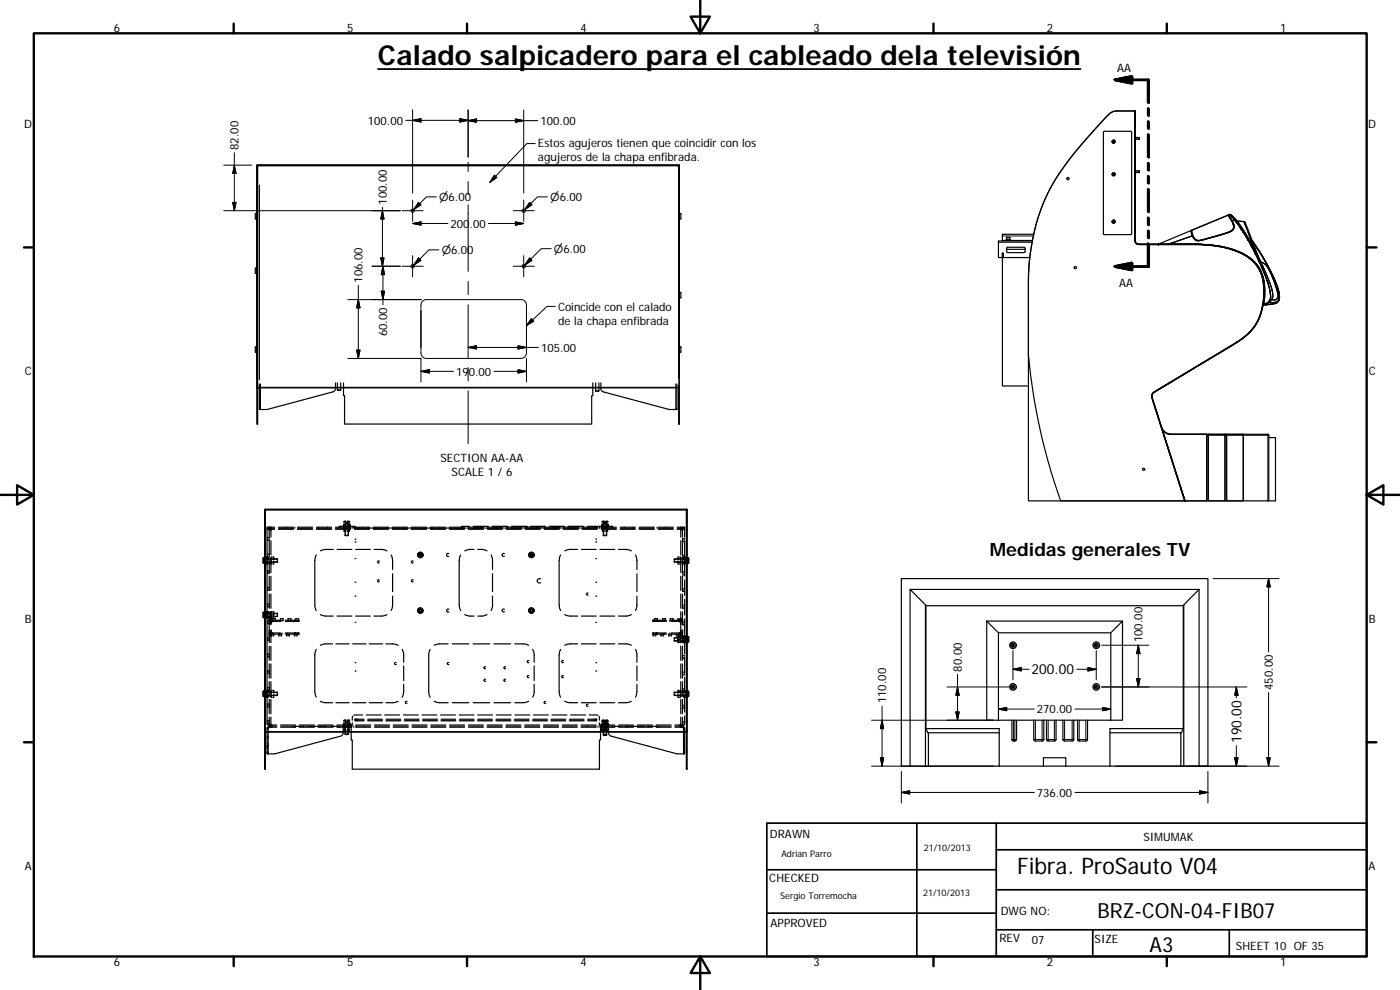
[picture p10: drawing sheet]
<svg xmlns="http://www.w3.org/2000/svg" width="420mm" height="297mm" viewBox="0 0 420 297" stroke-linecap="round" stroke-linejoin="round" font-family="sans-serif">
<defs><g id="words">
<text font-size="8.2" x="113.4" y="19.4">Calado salpicadero para el cableado dela televisión</text>
<text font-size="6.9" x="305.3" y="262.2">Fibra. ProSauto V04</text>
<g font-size="6.3">
<text x="329.4" y="275.4">BRZ-CON-04-FIB07</text>
<text x="345" y="285.6">A3</text>
</g>
<text font-size="5.5" x="297.1" y="166.7">Medidas generales TV</text>
<g font-size="4.2">
<text x="309.6" y="202.3">200.00</text>
<text x="372.6" y="222.9" transform="rotate(-90 372.6 222.9)">190.00</text>
</g>
<g font-size="3.5">
<text x="34.2" y="9.6">6</text>
<text x="104.2" y="9.6">5</text>
<text x="174.2" y="9.6">4</text>
<text x="244.2" y="9.6">3</text>
<text x="314.2" y="9.6">2</text>
<text x="384.2" y="9.6">1</text>
<text x="335.3" y="21.7">AA</text>
<text x="7.3" y="38.4">D</text>
<text x="110.4" y="37.4">100.00</text>
<text x="162.2" y="37.5">100.00</text>
<text x="410.6" y="38.4">D</text>
<text x="71.6" y="45" transform="rotate(-90 71.6 45)">82.00</text>
<text x="161.4" y="44">Estos agujeros tienen que coincidir con los</text>
<text x="161.4" y="48.2">agujeros de la chapa enfibrada.</text>
<text x="116" y="61.4" transform="rotate(-90 116 61.4)">100.00</text>
<text x="135.2" y="68.3">200.00</text>
<text x="108.8" y="84.9" transform="rotate(-90 108.8 84.9)">106.00</text>
<text x="335.9" y="86.1">AA</text>
<text x="167.5" y="93.2">Coincide con el calado</text>
<text x="116.2" y="100.9" transform="rotate(-90 116.2 100.9)">60.00</text>
<text x="167.5" y="97.4">de la chapa enfibrada</text>
<text x="162.4" y="105.5">105.00</text>
<text x="7.4" y="112.6">C</text>
<text x="136.9" y="112.7">190.00</text>
<text x="410.8" y="112.6">C</text>
<text x="132.2" y="138.7">SECTION AA-AA</text>
<text x="135.5" y="142.8">SCALE 1 / 6</text>
<text x="7.4" y="186.9">B</text>
<text x="410.8" y="186.9">B</text>
<text x="342.9" y="192.7" transform="rotate(-90 342.9 192.7)">100.00</text>
<text x="288.6" y="201.5" transform="rotate(-90 288.6 201.5)">80.00</text>
<text x="382" y="207" transform="rotate(-90 382 207)">450.00</text>
<text x="265.9" y="211" transform="rotate(-90 265.9 211)">110.00</text>
<text x="311.2" y="214">270.00</text>
<text x="311.2" y="239">736.00</text>
<text x="231.1" y="251.4">DRAWN</text>
<text x="343.2" y="252.3">SIMUMAK</text>
<text x="7.4" y="261.1">A</text>
<text x="410.8" y="261.1">A</text>
<text x="230.9" y="264.6">CHECKED</text>
<text x="300.3" y="274.5">DWG NO:</text>
<text x="231.3" y="278.2">APPROVED</text>
<text x="299.9" y="282.6">REV</text>
<text x="309.7" y="283.3">07</text>
<text x="328.5" y="283">SIZE</text>
<text x="370.9" y="285.1">SHEET 10 OF 35</text>
<text x="34.2" y="289.9">6</text>
<text x="104.2" y="289.9">5</text>
<text x="174.2" y="289.9">4</text>
<text x="244.2" y="289.9">3</text>
<text x="314.2" y="289.9">2</text>
<text x="384.2" y="289.9">1</text>
</g>
<g font-size="3.3">
<text x="131.8" y="60.3">⌀6.00</text>
<text x="165.1" y="60.3">⌀6.00</text>
<text x="132.6" y="76.2">⌀6.00</text>
<text x="166.3" y="75.8">⌀6.00</text>
</g>
<g font-size="2.7">
<text x="234.5" y="257.1">Adrian Parro</text>
<text x="277.3" y="255.2">21/10/2013</text>
<text x="234.2" y="269.7">Sergio Torremocha</text>
<text x="277" y="268.7">21/10/2013</text>
</g>
</g></defs>
<g fill="none" stroke="#000" stroke-width=".3">
<path d="M121.8 36.1h18.7M123.8 32.9v25M123.8 36.1l2.5-.5v1zM138 35.6l2.5 .5-2.5 .5zM140.5 32.9v14.2M140.5 36.2l2.5-.5v1zM140.5 36.2h20.9M154.7 35.7l2.5 .5-2.5 .5zM157.2 33v24.9M67.2 49.6h8.4M70.3 45.8v17.4M70.3 49.6l.5 2.4h-1z"/>
<path d="M131 59.1h-3l-3.8 3.8M140.5 48.7v2.8M140.5 54.5v3.9M148.4 52.6l.7 .7-2.1 1.4zM160.6 43.1h-2.5l-11.1 11.6M164.3 59.1h-3l-3.8 3.8M334 42.6l.1 .1M334 52.5l.1 .1M334 52.2v.2M334 42.3v.2M334.1 42.3h.2M334.2 52l-.2 .1"/>
<path d="M334.3 52.1l.1 .1M334.3 42.7l-.2 .1M334.3 42.3l.1 .1M334.4 52.5l-.2 .1M334.4 52.2v.2M334.5 42.5l-.1 .2M340.7 41.7h.4M340.7 51.7h.4M340.7 41.3h.4M340.7 51.3h.4M341.5 41.7h.4M341.5 51.7h.4"/>
<path d="M341.5 41.3h.4M341.5 51.3h.4M67.2 63.2h53M69.8 60.7h1l-.5 2.5zM114.3 77.4h.9l-.4 2.5zM114.8 62.2v17.7M114.8 63.2l.4 2.5h-.9zM114.9 79.9v11.5M114.9 79.9l.5 2.5h-1zM120.2 79.9h-8.6M120.7 63.2h6.3M120.7 79.9h6.3"/>
<path d="M123.8 60v6.4M123.8 76.7v6.4M123.8 67.1l2.5-.5v1zM123.8 67.1h10.6M125.6 60.7l.7 .7-2.1 1.5zM125.6 77.4l.7 .7-2.1 1.4zM131.7 75h-3l-4.5 4.5M140.5 61.4v20M146.6 67.1h10.6M154 63.2h6.3M154 79.9h6.3M154.7 66.6l2.5 .5-2.5 .5z"/>
<path d="M157.2 60v6.4M157.2 76.7v6.4M159 60.7l.6 .7-2.1 1.5zM159 77.4l.6 .7-2.1 1.4zM165.4 74.6h-3l-4.9 4.9M299.6 72.7h10.1M300.8 70.8h9.3M302.1 71.3h1M302.2 72.1v.1M302.9 72.1v.1M334 66.6l.1 .1M334 66.4v.1"/>
<path d="M334.2 66.2l-.2 .1M334.3 66.3l.1 .1M334.4 66.7h-.2M334.4 66.5v.1M347.6 73.3h3.2M351.7 73.3h.9M353.3 73.3h1.4M355.3 73.3h.5M356.4 73.3h.9M357.7 69.6h-.1M358.2 73.3h.9M359.8 73.3h.8"/>
<path d="M361.4 73.4a22.9 22.9 0 0 1 14.5 4.6l1.8 2.1 1.3 2.8 .5 2.4v4M368.6 64.5h.1M369.7 66.2v.1M370.4 65.9h.1M372.4 68.5l.1 .2M372.5 68.7h.1M373.4 66.5l3.1 8.2M373.6 67.2h.1M374.1 71.3l.4 .6M374.5 71.9h.1M376.1 74.9l.1 .2M376.2 75.1h.1"/>
<path d="M376.2 75.1l.4 .8M376.7 76.1h.1M378.5 79.8l.5 1.1-.3-.6M104.4 89.9h22M107.5 85.6v21.9M107.5 89.9l.5 2.5h-1zM114.4 87.4h1l-.5 2.5zM126.7 90.5l.7-.5 .6-.1h28.3a1.68 1.68 0 0 1 1.7 1.7v14.3a1.69 1.69 0 0 1-1.7 1.6h-28.3a1.68 1.68 0 0 1-1.7-1.6v-14.3zM140.5 84.5v3.9M140.5 91.4v15.9M159.5 95.6l.7 .8-2.2 1.3zM166.7 91.9h-2.5l-6.2 5.8"/>
<path d="M379.2 91.3h.1M379.2 91.3v.1M379.2 91.3l-.2 .1M379.2 91.3h.7M379.3 91v.1M379.3 90.7v.1M379.4 90.2v.2M379.4 84.9h.1M379.4 90v.2M379.5 89.5l-.1 .2M379.5 82.1l.1 .3M379.5 88.8h.1"/>
<path d="M380.2 91h.1M380.4 91.2h.1M380.8 85.8v.2M381.1 87.1l.2 .9M381.2 87.9l.1 .1M381.3 88h.1M77.1 119.4l.2 .1M104.4 107.5h22M107 105.1h1l-.5 2.4zM126.3 107.5v7.1M126.3 111.4l2.6-.5v1zM126.3 111.4h9.8"/>
<path d="M140.5 104.2l2.5-.5v1zM140.5 104.2h21.1M140.5 110.3v4M140.5 117.3v15.8M148.2 111.4h9.8M155.5 110.9l2.5 .5-2.5 .5zM155.5 103.7l2.5 .5-2.5 .5zM158 107.5v7.1M203.8 119.4l-.1 .1M77.1 123.8l.2 .2M203.8 123.8l-.1 .2M362.1 130.6h18.4v19.7"/>
<path d="M380.5 130.3v.3h.3M79.5 153h.1M80.1 158.8h2.3M80.5 158.2v.1M80.5 158.4v.1M80.8 159h.2M81.2 159h.1M83.6 158.8h4.5M88.5 158.2v.1M88.5 158.4v.1M89.3 158.8h4.5M95 158.8h4.5"/>
<path d="M95.6 158.2v.1M95.6 158.4v.1M100.7 158.8h4.5M102.1 157.9v.1M102.1 158.1v.1M103.2 156.5h.6M103.3 157.9h.1M103.4 157.9h.1M103.6 159.3v.1M103.6 158.5v.3M103.6 159v.3M103.6 157.4h.3"/>
<path d="M103.7 157.8v1M103.7 159.8v.9M103.7 158.1v.1M103.9 158.1l.2 .3 .2-.3M103.9 158.2l.2-.1 .1 .1M103.9 158l-.1 .2M103.9 157.9v.1M104.3 158h.1M104.2 158.1l-.1 .2-.2-.2M104.2 158l.2 .2M104.2 157.4h.4M104.3 158.3l-.2-.3h-.2v.3"/>
<path d="M104.4 156.5h.5M104.4 158.1v.1M104.4 157.8v.1M104.4 158.1v.9M104.4 159.9v.8M104.6 159.3v.1M104.6 158.5v.3M104.6 159v.3M104.7 157.9h.2M104.8 157.9h-.1M104.9 157.9h-.2M105.3 158.2v.1"/>
<path d="M105.3 158.4v.1M106.2 158.2v.1M106.2 158.4v.1M106.3 157.9v.1M106.3 158.1v.1M106.4 158.8h4.5M112 158.8h4.6M117.7 158.8h4.6M123.5 158.8h4.5M129.1 158.8h4.6M134.8 158.8h4.6M138.6 158.4h2.3"/>
<path d="M138.9 157.9v.1M138.9 158.1v.1M140.6 158.8h4.5M142 158.4h4.6M146.3 158.8h4.5M147.7 158.4h4.6M151.9 158.8h4.6M153.4 158.4h4.6M157.6 158.8h4.6M159.1 158.4h4.6M163.3 158.8h4.6M164.9 158.4h4.5"/>
<path d="M169 158.8h4.6M170.6 158.4h4.5M174.7 158.8h4.6M176.3 158.4h2.3M178.4 157.9v.1M178.4 158.1v.1M179.3 157.9v.1M179.3 158.1v.1M179.4 158.2v.1M179.4 158.4v.1M180.4 158.2v.1M180.4 158.4v.1"/>
<path d="M180.4 158.8h4.6M180.7 156.5h.6M180.8 157.9h.1M180.9 157.9h.1M181.1 157.4h.3M181.1 159.3v.1M181.1 158.5v.3M181.1 159v.3M181.2 157.8v1M181.2 159.8v.9M181.4 158.1l.2 .3 .2-.3M181.5 158l-.2 .1"/>
<path d="M181.5 158.2l.1-.1 .1 .1M181.5 157.9l-.2 .1M181.8 158h.1M181.7 158l.2 .1M181.7 158.1l-.1 .2-.1-.2M181.7 157.4h.4M181.8 158.3l-.2-.3h-.2v.3M181.9 156.5h.5M182 157.8v.1M182 158.1v.9M182 159.9v.8M182.1 159.3v.1"/>
<path d="M182.1 158.5v.3M182.1 159v.3M182.2 157.9h.1M182.2 157.9h.2M182.3 157.9h-.1M182.3 157.9h.1M183.5 157.9v.1M183.5 158.1v.1M186.1 158.8h4.6M190 158.2v.1M190 158.4v.1M191.8 158.8h4.6"/>
<path d="M197.1 158.2v.1M197.1 158.4v.1M197.5 158.8h4.6M203.2 158.8h2.3M204.3 159h.2M204.7 159h.1M205.1 158.2v.1M205.1 158.4v.1M79 167.3v1.7M79.5 163.5h.1M80 168.3v.4M80 167.7v.3"/>
<path d="M80.4 167.8h.9M80.4 168.6h.9M81.3 167.7h.3M81.3 168.7h.3M81.9 167.7h.3M81.9 168.7h.3M82.3 167.8h1M82.3 168.6h1M126 166.2a.33 .33 0 0 1 .5 .3 .33 .33 0 0 1-.5 .3M126.5 166.3a.44 .44 0 0 0-.7 0 .44 .44 0 0 0 .3 .6M126.7 166.2a.63 .63 0 0 0-1.1 0 .63 .63 0 0 0 .5 1M159.1 166.1a.61 .61 0 0 1 1 .3 .61 .61 0 0 1-.8 .7"/>
<path d="M159.2 166.2a.43 .43 0 0 1 .7 .2 .43 .43 0 0 1-.5 .5M159.3 166.2a.33 .33 0 0 1 .5 .3 .33 .33 0 0 1-.5 .3M202.3 168.6h1M202.3 167.8h1M203.5 168.7h.3M203.5 167.7h.3M204.1 168.7h.2M204.1 167.7h.2M204.3 168.6h1M204.3 167.8h1M205.7 167.7v.3M205.7 168.3v.4"/>
<path d="M206 163.5h.2M206.6 167.3v1.7M364.1 173.6h19.8M380.7 173.6v22M380.7 173.6l.5 2.5h-1zM79 183.7v1.6M80 184.7v.3M80 184v.3M80.4 184.1h.9M80.4 184.9h.9M80.8 189.4h.2M80.8 186.9h.2"/>
<path d="M81.2 186.9h.1M81.2 189.4h.1M81.3 184h.3M81.3 185h.3M81.9 184h.3M81.9 185h.3M82.3 184.1h1M82.3 184.9h1M84 186.1v.1M84 186.3v.1M84 189.9v.1M84 190.2v.1"/>
<path d="M86.3 186.1v.1M86.3 186.3v.1M86.3 189.9v.1M86.3 190.2v.1M89 186.1v.1M89 186.3v.1M89 189.9v.1M89 190.2v.1M125.8 182.6a.63 .63 0 0 0 0 1.1 .63 .63 0 0 0 1-.5M125.9 182.8a.43 .43 0 0 0 .1 .8 .43 .43 0 0 0 .6-.4M126 182.9a.33 .33 0 0 1 .5 .3 .33 .33 0 0 1-.5 .3M159.3 182.9a.33 .33 0 0 1 .5 .3 .33 .33 0 0 1-.5 .3"/>
<path d="M159.5 182.8a.43 .43 0 0 0-.4 .6 .43 .43 0 0 0 .7 0M159.5 182.6a.63 .63 0 0 0-.6 .8 .63 .63 0 0 0 1.1 .2M196.7 186.1v.1M196.7 186.3v.1M196.7 189.9v.1M196.7 190.2v.1M199.3 186.1v.1M199.3 186.3v.1M199.3 189.9v.1M199.3 190.2v.1M201.6 186.1v.1M201.6 186.3v.1"/>
<path d="M201.6 189.9v.1M201.6 190.2v.1M202.3 192.2h1M202.3 191.5h1M203.5 192.3h.3M203.5 191.3h.3M204.1 192.3h.2M204.1 191.3h.2M204.3 186.9h.2M204.3 189.4h.2M204.3 192.2h1M204.3 191.5h1"/>
<path d="M204.7 186.9h.1M204.7 189.4h.1M205.7 191.3v.4M205.7 192v.3M206.6 191v1.7M304 195.2v8.8M304.2 193.3a.31 .31 0 0 0-.5 .3 .31 .31 0 0 0 .5 .3M329 195.2v8.8M329.2 193.3a.3 .3 0 0 0-.5 .3 .3 .3 0 0 0 .5 .3M330.6 193.6h14.2M341.6 193.5v12.6M341.6 193.6l.5 2.5h-1z"/>
<path d="M79 207.3v1.7M79.5 214.2h.1M80 208.3v.4M80 207.7v.3M80.1 218.5h.2M80.4 207.8h.9M80.4 208.6h.9M80.4 218.5h.1M80.8 217.5h2.3M80.8 217.3h.2M81.2 217.3h.1M81.3 207.7h.3"/>
<path d="M81.3 208.7h.3M81.9 207.7h.3M81.9 208.7h.3M82.3 207.8h1M82.3 208.6h1M84.2 217.5h4.5M89.8 217.5h4.5M91.1 217.8v.2M91.1 218.1v.1M94.4 217.8v.2M94.4 218.1v.1M95.5 217.5h4.5"/>
<path d="M101.1 217.5h4.5M103.2 216.2h.6M103.3 218.1h.5M103.4 217.5l-.1 .1M103.6 217.1h.3M103.6 219.1h.1M103.6 218.2v.3M103.6 218.7v.3M103.7 217.5v.2M103.7 218v.9M103.7 219.6v.8M103.9 217.9l.2-.3 .2 .3"/>
<path d="M103.9 217.7l-.1 .1zM103.9 217.8l.2 .2 .1-.2M104 217.7l-.1 .2 .2-.2 .1 .2-.1-.2M104.2 217.7l.1 .1M104.2 217.1h.4M104.3 217.7l-.2 .3-.2-.3M104.4 216.2h.5M104.4 217.5v.2M104.4 218v.9M104.4 219.6v.8M104.6 219.1h.1M104.6 218.2v.3"/>
<path d="M104.6 218.7v.3M104.7 217.6h.1M104.7 217.5v.1M104.8 217.5l-.1 .1M104.9 218.1h-.6M105 217.8v.2M105 218.1v.1M106.6 215.9v.1M106.7 217.5h4.6M106.7 215.9l.1 .1M107 217.8v.2M107 218.1v.1"/>
<path d="M107.1 215.8h2.2M107.4 216v.1M107.4 216.2v.1M109.5 217.8v.2M109.5 218.1v.1M110.4 215.8h4.4M112.4 217.5h4.5M115.9 215.8h4.4M118 217.5h4.5M121.4 215.8h4.4M123.7 217.5h4.5M126.9 215.8h4.4"/>
<path d="M129.3 217.5h4.5M132.4 215.8h4.4M134.9 217.5h4.5M137.9 215.8h4.4M140.6 217.5h4.5M143.4 215.8h4.4M146.2 217.5h4.5M148.9 215.8h4.4M151.8 217.5h4.5M154.4 215.8h4.4M157.5 217.5h4.5M159.9 215.8h4.4"/>
<path d="M163.1 217.5h4.5M165.4 215.8h4.4M168.8 217.5h4.5M170.9 215.8h4.4M174.4 217.5h4.5M176.2 217.8v.2M176.2 218.1v.1M176.4 215.8h2.2M178.3 216v.1M178.3 216.2v.1M178.7 217.8v.2M178.7 218.1v.1"/>
<path d="M178.8 215.9l.3 .1M180 217.5h4.5M180.6 217.5l.1 .1M180.7 217.6h.1M180.7 217.8v.2M180.7 218.1v.1M180.7 216.4h.6M180.7 216.2h.6M180.8 218.1h.5h-.2M180.8 217.6h.1M180.9 217.5l-.1 .1M181.1 218.1v.4"/>
<path d="M181.1 217.3h.3M181.1 217.1h.3M181.1 219.1h.1M181.1 218.7v.3M181.1 217.7v.1M181.1 218.2h.1M181.1 218.1h.1M181.1 217.6l.2 .3M181.1 217.6v.4M181.2 217.7h.1M181.2 217.5v.1M181.2 218v1"/>
<path d="M181.2 219.8v.9M181.2 217.8h-.1M181.2 217.7l.1 .1M181.3 218.1h-.2M181.3 217.5l.1 .1M181.4 217.6h.1M181.4 217.7l-.1 .1zM181.4 217.8l-.1 .1a.24 .24 0 0 1 .3-.3 .24 .24 0 0 1 .2 .3M181.5 217.8l.1 .2 .1-.2M181.5 217.8l-.1 .2M181.5 217.7l-.1 .1M181.6 217.8v.2"/>
<path d="M181.6 217.8l.1 .2M181.6 217.7l.1 .2-.1-.2-.1 .2M181.7 217.7l.1 .1M181.7 217.6h.1M181.7 217.3h.4M181.7 217.1h.4M181.8 217.7v.2l-.2 .1-.2-.3M181.8 217.6h-.1M181.8 218.1h.1M181.8 218.1h.6M181.9 216.4h.5M181.9 216.2h.5"/>
<path d="M181.9 217.5l-.2 .1M182 218.2h.1M182 217.7l-.1 .1M182 217.7l-.1 .2 .1-.2M182 217.5v.1M182 218v1M182 219.8v.9M182 218.1v.1M182 217.7l.1 .2M182.1 219.1h.1M182.1 217.7l-.1 .3-.1-.3-.1 .1M182.1 218.2v.3"/>
<path d="M182.1 218.7v.3M182.1 217.7h-.1M182.2 217.6h.1M182.3 217.6h-.1M182.4 217.2v.1M182.4 217.2h.1M182.5 217.6h.1M182.5 217.5v.1M185.7 217.5h4.4M191.2 217.8v.2M191.2 218.1v.1M191.3 217.5h4.5"/>
<path d="M194.6 217.8v.2M194.6 218.1v.1M196.9 217.5h4.5M202.3 208.6h1M202.3 207.8h1M202.6 217.5h2.2M203.5 208.7h.3M203.5 207.7h.3M204.1 208.7h.2M204.1 207.7h.2M204.3 217.3h.2M204.3 208.6h1"/>
<path d="M204.3 207.8h1M204.7 217.3h.1M205.1 218.5h.2M205.4 218.5h.1M205.7 207.7v.3M205.7 208.3v.4M206 214.2h.2M206.6 207.3v1.7M261.5 216.1h36.5M264.7 211.9v18M264.7 216.1l.5 2.5h-1zM284.2 206.1h18.5"/>
<path d="M286.9 213.6h1l-.5 2.5zM287.4 202.3v13.8M287.4 206.1l.5 2.5h-1zM299.6 212.7l2.5-.4v1zM299.6 212.7h10.8M304 200.8l2.5-.5v1zM304 200.8h4.8M304.2 205.8a.31 .31 0 0 0-.5 .3 .31 .31 0 0 0 .5 .3M304.6 216.1v5.8h-.4v-5.8M312.7 216.1v5.8h-2v-5.8M316.4 216.1v5.8h-1.8v-5.8M321.8 216.1v5.8h-2.3v-5.8"/>
<path d="M322.6 212.7h10.8M323.1 200.8h5.9M325.9 216.1v5.8h-2v-5.8M326.5 200.3l2.5 .5-2.5 .5zM329.2 205.8a.31 .31 0 0 0-.5 .3 .31 .31 0 0 0 .5 .3M330.6 206.1h43.6M330.9 212.3l2.5 .4-2.5 .6zM341.1 203.6h1l-.5 2.5zM371 206.1v3.3M371 206.1l.5 2.5h-.9zM380.7 207.8v22.1M79.6 228.3l-.1 .1"/>
<path d="M79.6 224.6l-.1 .1M79.6 220.9l-.1 .1M80.1 221.5h.2M80.1 225.8h.4M80.1 223.2h.2M80.4 221.5h.1M80.4 223.2h.1M205.1 225.8h.4M205.1 221.5h.2M205.1 223.2h.2M205.4 221.5h.1M205.4 223.2h.1"/>
<path d="M206 225l.2 .3M261.5 229.9h36.8M264.2 227.4h1l-.5 2.5zM270.5 237.8l2.5-.5v1zM270.5 237.8h39.9M270.5 231.5v9.4M303.7 221.9a.34 .34 0 0 1 .5 0 .34 .34 0 0 1 0 .4M305.1 221.9a.34 .34 0 0 0-.5-.1 .34 .34 0 0 0 0 .5M310.2 221.9h.1a.33 .33 0 0 1 .5 0 .33 .33 0 0 1 0 .4M313.3 221.9a.36 .36 0 0 0-.5 0 .36 .36 0 0 0-.1 .4M314.1 221.9a.36 .36 0 0 1 .4 0 .36 .36 0 0 1 .1 .4M316.9 221.9a.36 .36 0 0 0-.4 0 .36 .36 0 0 0-.1 .4"/>
<path d="M319 221.9a.36 .36 0 0 1 .4 0 .36 .36 0 0 1 .1 .4M322.3 221.9h-.1a.33 .33 0 0 0-.4 0 .33 .33 0 0 0 0 .4M322.6 237.8h39.9M323.4 221.9a.34 .34 0 0 1 .5 0 .34 .34 0 0 1 0 .4M326.4 221.9h-.5v.4M334.7 229.9h49.2M360 237.3l2.5 .5-2.5 .5zM362.5 231.5v9.4M370.6 227.4h.9l-.5 2.5zM371 223.7v6.2M380.2 227.4h1l-.5 2.5z"/>
<circle cx="334.2" cy="42.5" r=".44"/>
<circle cx="334.2" cy="52.3" r=".44"/>
<circle cx="123.8" cy="79.9" r=".5"/>
<circle cx="123.8" cy="63.2" r=".5"/>
<circle cx="157.2" cy="79.9" r=".5"/>
<circle cx="157.2" cy="63.2" r=".5"/>
<circle cx="334.2" cy="66.5" r=".44"/>
</g>
<g fill="#000">
<circle cx="300.8" cy="76" r=".18"/>
<circle cx="301" cy="76" r=".18"/>
<circle cx="347.6" cy="73.3" r=".18"/>
<circle cx="347.7" cy="73.3" r=".18"/>
<circle cx="368.7" cy="64.6" r=".18"/>
<circle cx="369" cy="64.4" r=".18"/>
<circle cx="373.4" cy="66.5" r=".18"/>
<circle cx="373.7" cy="66.7" r=".18"/>
<circle cx="379.1" cy="91.3" r=".18"/>
<circle cx="379.9" cy="91.3" r=".18"/>
<circle cx="380.5" cy="84.9" r=".18"/>
<circle cx="381.3" cy="89.2" r=".18"/>
<circle cx="383" cy="90.7" r=".18"/>
<circle cx="77.1" cy="116.2" r=".18"/>
<circle cx="103.6" cy="157.4" r=".18"/>
<circle cx="104.6" cy="157.4" r=".18"/>
<circle cx="105" cy="157.4" r=".18"/>
<circle cx="181.1" cy="157.4" r=".18"/>
<circle cx="182.1" cy="157.4" r=".18"/>
<circle cx="79.9" cy="168.7" r=".18"/>
<circle cx="79.9" cy="167.2" r=".18"/>
<circle cx="80" cy="167.7" r=".18"/>
<circle cx="81.4" cy="169.1" r=".18"/>
<circle cx="79.9" cy="185" r=".18"/>
<circle cx="80" cy="184" r=".18"/>
<circle cx="81.4" cy="185.4" r=".18"/>
<circle cx="204.2" cy="190.9" r=".18"/>
<circle cx="79.5" cy="219.5" r=".18"/>
<circle cx="79.9" cy="207.7" r=".18"/>
<circle cx="79.9" cy="208.7" r=".18"/>
<circle cx="79.9" cy="207.2" r=".18"/>
<circle cx="80" cy="208.7" r=".18"/>
<circle cx="103.6" cy="217.1" r=".18"/>
<circle cx="103.7" cy="219.1" r=".18"/>
<circle cx="104.5" cy="219.1" r=".18"/>
<circle cx="104.6" cy="217.1" r=".18"/>
<circle cx="105" cy="217.1" r=".18"/>
<circle cx="180.5" cy="218.1" r=".18"/>
<circle cx="181.1" cy="217.1" r=".18"/>
<circle cx="181.2" cy="219.1" r=".18"/>
<circle cx="181.8" cy="218.1" r=".18"/>
<circle cx="182" cy="219.1" r=".18"/>
<circle cx="182.1" cy="217.1" r=".18"/>
<circle cx="204.2" cy="207.3" r=".18"/>
<circle cx="204.3" cy="217.8" r=".18"/>
<circle cx="205.7" cy="208.7" r=".18"/>
</g>
<g fill="none" stroke="#000" stroke-width=".36">
<path d="M331.2 39.5l8.1-.1 .3 .3v30.4l-.2 .3h-8l-.2-.2zM332.2 34.8l1.4-1.1 1.1-.4h5.9v38.6a1.14 1.14 0 0 0 1.3 1.4h17.3l4.2 .3a21.3 21.3 0 0 1 13 5.1 13.7 13.7 0 0 1 2.8 11.8 15.4 15.4 0 0 1-8.3 12.4l-23.1 13.9a2.86 2.86 0 0 0-2.1 1.8l.4 1.7 9.5 30h-47v-61.6a60.6 60.6 0 0 1 9.4-36.8 153.9 153.9 0 0 1 14.2-17.1zM340.6 33.3v37.8a1.58 1.58 0 0 0 .3 1.8 1.58 1.58 0 0 0 1.8 .4h14.8a32.7 32.7 0 0 1 16.5 3.5 11.5 11.5 0 0 1 5.4 11 15.8 15.8 0 0 1-5.5 13l-2.9 2-22.1 13.4a8.4 8.4 0 0 0-3.1 2.3v.9l.4 1.3 9.4 29.6M340.6 33.3v37.8a1.58 1.58 0 0 0 .3 1.8 1.58 1.58 0 0 0 1.8 .4h14.8a32.7 32.7 0 0 1 16.5 3.5 11.5 11.5 0 0 1 5.4 11 17.9 17.9 0 0 1-3.1 10.5M340.6 33.3l-.1 37.1a3.7 3.7 0 0 0 .6 2.8l1.1 .2h15.3a32.9 32.9 0 0 1 16.5 3.5 10.9 10.9 0 0 1 5.3 9.9 16.7 16.7 0 0 1-4.6 13.1l-4.1 3.1-21.8 13.1a8.7 8.7 0 0 0-3.1 2.4v.9l.7 2.5 9.2 28.4M77.1 49.6v66.6M77.1 49.6v63.9M77.1 49.6h126.7M77.8 55.5v58.4M203.8 49.6v66.6M203.8 49.6v.1h-126.5v66.5M333.9 42.4l.3-.2 .3 .4-.5 .1z"/>
<path d="M334.1 52l.4 .3-.2 .3-.4-.3zM340.6 41v1M340.6 51v1M340.7 41.3h1.2M340.7 41.8h1.2M340.7 51.3h1.2M340.7 51.8h1.2M341.9 41.3v.5M341.9 51.3v.5M77.1 64.1l-.5 .1v1.4l.5 .1M203.8 64.1h.5l.1 1.5-.6 .1M300.8 77.3v-1.3h.2v1.3"/>
<path d="M300.8 72.2h9M301 77.3h-.2v38.5h7.8M301 77.3h8.1M302 72h1.2M302 72.2v-.4h1.2v.4M302.1 71.8v-.6h.9l.1 .6M302.1 74.8h5.5M302.2 72.1h.1M302.2 72.1v.1M302.2 74.3l5.2-.1 .2 .3v1.1l-.3 .2h-4.9l-.3-.3zM303.1 72.1l-.2 .1M303.1 72.1h.1"/>
<path d="M303.1 72.1h-.2M309.8 72.3h-10.2v4.8l1.2 .2M310.2 70.3h-9.4v2M334.1 66.2l.4 .3-.2 .3-.3-.1zM347.7 73.3h.1M347.8 73.3h.2M348.3 73.3h.2M348.8 73.3h.5M351.7 73.3h2.2M352.6 73.3h-2.1h1.6M353.3 73.3a54.2 54.2 0 0 1 16.8 1.6 12.4 12.4 0 0 1 8.8 7.6l.6 3.2M354 73.3h2.6"/>
<path d="M356.2 73.3h2.2M357.5 69.1l-9.9 4.2M357.6 69.2l-.1 .4 .4 1.2M357.6 69.3l.2 1.3M357.9 70.8l-7.3 2.5h-.6M357.9 70.5l.7 1.3 1.1 .4M358 73.3h2.1M358.2 73.3h1M359.8 73.3a26.9 26.9 0 0 1 15.2 4 10 10 0 0 1 3.6 4.4M368.6 64.5l.7 1M368.6 64.5l1.3 2.2 .4 1.3a1.53 1.53 0 0 1-1.1 1.4l-8.7 2.7a2.12 2.12 0 0 1-2.7-1.8l-.1-1.2M368.6 64.5l-10.9 4.6"/>
<path d="M368.7 64.5l1 1.7 .7 1.7a1.56 1.56 0 0 1-1.2 1.6l-8.8 2.6a1.8 1.8 0 0 1-2.4-1l-.1-.3M368.7 64.5l1 1.7 .7-.3M368.7 64.5v.1M368.7 64.6l.1 .2M368.7 64.6l1 1.7M368.9 65l.6 .8M369 64.4h.1a2.59 2.59 0 0 1 1.8 1.5l2.2 3a75.8 75.8 0 0 1 8.8 18.9 2.71 2.71 0 0 1-1.8 3.4M369 64.4l-.3 .1M369 64.4l1.4 1.5M369 64.4h.5l1.5 1.7M369 64.4l.1 .1M369.8 66.3l.4 .8v.5v-.2"/>
<path d="M370.1 67.2l.2 .8a1.5 1.5 0 0 1-1.1 1.5l-.6 .3M370.3 67.6v.2M370.4 65.9l.3 .3M370.4 65.9l2 2.6-2-2.6-.7 .3 .7 1.7a1.56 1.56 0 0 1-1.2 1.6l-8.8 2.6a1.8 1.8 0 0 1-2.4-1l-.1-.3-7.3 2.5h.2M370.4 65.9l.6 .2M371 66.7l.5 .5M371 66.1l1.6 2.1 3.1 5.1 2.4 4.6 2.5 5.8a9.3 9.3 0 0 1 1.2 6.1l-.6 .7-1.1 .7M371.3 66.3l2.1 .2M372 67.9l2.7 4.4 2 3.8M373.3 70l-.4-.7 .4 .7M373.4 66.5l.3 .2 4.1 10.6M373.4 66.5v.1"/>
<path d="M373.4 66.5l3.1 8.2M373.5 66.7v.2M373.6 67v.2M373.7 67.4l.1 .3M374 68.1l.1 .2M374.2 68.6l.1 .4M374.5 69.5l.4 1.1M375.2 73.2l.8 1.5M375.3 71.5l.2 .7M375.9 72.3a48 48 0 0 1 8.1 16.2 2.17 2.17 0 0 1-2.5 2.8l-1.6 .1 1.6-.1a2.31 2.31 0 0 0 2.4-3.4l-1-3-1.2-2.6a60.3 60.3 0 0 0-5.8-10zM376.1 73.6l.2 .7M376.3 73l-.4-.6 4.4 7 2 4.1 1.3 3.3 .4 1.8-.3 1.6-.6 .5-1.6 .1"/>
<path d="M376.6 73.4l2.9 4.6 3.2 6.4a8.2 8.2 0 0 1 1.1 5.6 2.36 2.36 0 0 1-2.9 .7l.1 .1M376.6 75.9l2.4 5.2M377.3 77.3l.7 1.4M378.4 78.6l1.6 1 1.6 2.8 1.8 5.2 .1 1.4-.3 .7 .3-.7-.1-1.4-1.8-5.2-1.6-2.8zM77.1 80.4l-.5 .1v1.5l.5 .1M126.3 93.2v11M203.8 87.7l.5 .1 .1 1.5-.6 .1M376.3 98.3a18.9 18.9 0 0 0 1.7-17.3 13.3 13.3 0 0 0-9.1-6.4 60.3 60.3 0 0 0-16.9-1.3h-7.9a4.9 4.9 0 0 1-3.3-.5l-.2-.7v-38.8h-5.5a3.7 3.7 0 0 0-2.6 1.3 109.5 109.5 0 0 0-17.7 22.7 63.3 63.3 0 0 0-6.2 28.4v20.6a178.5 178.5 0 0 0 9.7 44h62.5l-.1-19.9-29.3-.1a3.1 3.1 0 0 1-2.8-2.1M376.3 98.3a32.8 32.8 0 0 1-9.9 7.3l-17.5 10.6a8.4 8.4 0 0 0-3.1 2.3v.9l.4 1.3 9.4 29.6M376.3 98.3a34.1 34.1 0 0 1-9.8 7.3l-19.1 11.5a2.13 2.13 0 0 0-1.3 3.4l9.5 29.8M378.7 80.3l1.9 4.9 .7 2.8M378.9 82.6l.6 3.6-.1 3.8"/>
<path d="M379.1 91.3h.1M379.1 90.8v.4M379.2 91.4h.7M379.3 91v.1M379.3 90.7v.1M379.4 88.5l-.1 .5M379.4 90.3l-.2 1-.2 .1 .2-.1M379.4 87v.9v-.7M379.4 81.8l.2 .6M379.4 90v.2M379.4 90v.4M379.5 89.5l-.1 .2"/>
<path d="M379.5 86.6l.1 .8M379.6 88.1l-.1 1M379.9 91.4l.5-.4-.3 .4-1.1 .2 .2-.2M379.9 91.3l-.7 .1M379.9 91.3v.1M379.9 91.3l-.9 .1M379.9 83.1l.2 .6M380.1 91.2l-.9 .1M380.1 91.2l-.3 .1M380.2 91l-.4 .3h-.6M380.3 84.1l.2 .8M380.7 90.6l-.2 .2"/>
<path d="M381.1 90.2l-.3 .2M381.2 90.8h.2M381.3 88v1.3zM381.3 89.4l-.1 .5M381.3 88.8a2.32 2.32 0 0 1-1.3 2.4M383.2 89.7l-.7 .3-.8-.2M77.1 104.1l-.5 .1v1.4l.5 .1M77.1 115.6v.2M77.1 116.2v-66.6h126.7v66.6M77.1 116.4h126.7M77.1 116.2v11M77.1 116.2h126.7"/>
<path d="M77.1 116.2h.2v11h-.2zM77.8 115.2v7.7h.4M78.2 115.2v7.7M100.7 114.9l-.1 1.9-.7 .8-19.8 5.3h-1.9M101.3 114.9v2.1M101.3 117h.9M102.2 114.9v2.1M103.1 114.9v3.8h.3v8.5h74.2v-8.5h.3v-3.8M178.8 114.9v2.4M178.8 117.3h.9M179.7 114.9v2.4M180.3 114.9v1.9l.8 .8 19.8 5.3h1.9"/>
<path d="M203.2 115.2v7.7h-.4v-7.7M203.7 116.2l.1 11zM203.7 115.6v.2M203.7 113.5v-63.9l.1 63.9M203.8 104.1h.5l.1 1.5-.6 .1M203.8 115.6v.6M203.8 116.2v11M346.7 117.5l-.9 .9M347.3 117.1l-.1 .1M355.3 112.3l-7 4.2M348.6 128.2a3.1 3.1 0 0 0 2.8 2.1h10.7M350 129.9l.6 .3"/>
<path d="M362.1 130.3v20M362.1 130.3v20h-6.5M362.6 130.3h5v20h-5zM362.6 130.3v20M367.6 130.3v20M368.1 130.3h5v20h-5zM368.1 130.3v20M373.1 130.3v20M380.8 131.3h2v19h-2M79.5 152.8h126.7M79.5 152.8v66.7M79.5 152.8v64.7"/>
<path d="M79.6 153v66.5M79.6 152.8v.2M80.1 158.5h2.3M80.1 158.6l.1 58.7M80.3 158.5l.2 .2M80.7 158.8l.1 .2M80.8 158.4v.3M80.8 158.2v.1M80.8 158.8v.2M80.8 159v2.2M81.3 158.8v2.4M81.3 158.4v.3"/>
<path d="M81.3 158.2v.1M82.4 158.2h-2.3v.2M83.6 158.5h4.5M83.6 158.2h4.5M85.8 158.2v.1M85.8 158.4v.1M89.3 158.5h4.5M89.3 158.2h4.5M95 158.5h4.5M95 158.2h4.5M98.3 158.2v.1M98.3 158.4v.1"/>
<path d="M100.7 158.5h4.5M100.7 158.2h4.5M101.8 158.1v.1M101.9 157.9l-.1 .1M103 157.9h.1M103.2 157.1v.3M103.3 158.4v.4M103.3 159.1v.3h.5M103.3 158.1v.2M103.3 158.4h.5M103.3 159.3h.5M103.3 156.5l-.1 .3"/>
<path d="M103.3 156.4l.5 .1M103.3 156.4h.1M103.5 157.4l.1 1.1M103.5 157.4h.1M103.6 159.6v1M103.6 157.8h.3M103.6 156.9h.1M103.6 156.4v.1M103.6 156.7v.2M103.6 156.9h.2M103.7 159.3v.1M103.7 158.5v.3"/>
<path d="M103.7 159v.3M103.7 157.7l-.7 .1M103.7 157.4h-.6v.3M103.8 157.9l-.5 .1M103.8 157.9h-1.8M103.8 156.9h.2M103.8 156.7v.2M103.9 157.1h.3M104.2 157.8h.4M104.3 156.7l-.2 .2M104.3 157.9l2.3 .1M104.3 157.9l.6 .1"/>
<path d="M104.3 158.4h.6M104.3 159.3h.6M104.4 157.4h.6l.1 .4M104.4 157.7h.7M104.5 159.3v.1M104.5 158.5v.3M104.5 159v.3M104.6 156.9h-.3M104.6 156.4v.1M104.6 156.7v.2M104.6 159.6v1M104.6 157.4h.1"/>
<path d="M104.6 156.9h-.1M104.6 157.4v.1M104.6 157.4v1.1M104.8 156.4l-.5 .1M104.8 156.4h.1M104.9 158.4v.4M104.9 158.1v.2M104.9 159.1v.3h-.6M104.9 156.5v.3M104.9 157.1v.3M105.1 157.9h.1M105.7 158.2v.1"/>
<path d="M105.7 158.4v.1M106.4 158.5h4.5M106.5 158.3l.2 .1M106.7 158.2l.1 .2M106.9 158.4h2.3M110.2 158.4h4.2M110.9 158.2h-4.5M112 158.2h4.6M112 158.5h4.6M115.5 158.4h4.2M117.7 158.2h4.6M117.7 158.5h4.6"/>
<path d="M120.7 158.4h4.2M123.5 158.2h4.5M123.5 158.5h4.5M126 158.4h4.2M129.1 158.2h4.6M129.1 158.5h4.6M131.2 158.4h4.2M134.8 158.2h4.6M134.8 158.5h4.6M138.6 158.3v.1h-2.1M140.6 158.5h4.5M140.6 158.2h4.5"/>
<path d="M140.9 157.9h-2.3v.2M142 157.9h4.6M142.9 157.9v.1M142.9 158.1v.1M143.3 157.9v.1M143.3 158.1v.1M143.5 157.9v.1M143.5 158.1v.1M144.1 157.9v.1M144.1 158.1v.1M144.3 157.9v.1M144.3 158.1v.1"/>
<path d="M144.7 157.9v.1M144.7 158.1v.1M146.3 158.5h4.5M146.3 158.2h4.5M147.7 157.9h4.6M148.5 157.9v.1M148.5 158.1v.1M148.9 157.9v.1M148.9 158.1v.1M150.1 157.9v.1M150.1 158.1v.1M150.8 157.9v.1"/>
<path d="M150.8 158.1v.1M151.9 158.5h4.6M152 158.1l4.5 .1M152 157.9v.1M152.4 157.9v.1M152.4 158.1v.1M153.4 157.9h4.6M155.8 157.9v.1M155.8 158.1v.1M156.3 157.9v.1M156.3 158.1v.1M156.7 157.9v.1"/>
<path d="M156.7 158.1v.1M157.4 157.9v.1M157.4 158.1v.1M157.6 158.2h4.6M157.6 158.5h4.6M157.9 157.9v.1M157.9 158.1v.1M158.4 157.9v.1M158.4 158.1v.1M159.1 157.9h4.6M160.9 157.9v.1M160.9 158.1v.1"/>
<path d="M161.3 157.9v.1M161.3 158.1v.1M161.8 157.9v.1M161.8 158.1v.1M162.4 157.9v.1M162.4 158.1v.1M162.9 157.9v.1M162.9 158.1v.1M163.3 158.5h4.6M163.4 158.1h4.5M163.4 157.9v.1M164.9 157.9h4.5"/>
<path d="M165.9 157.9v.1M165.9 158.1v.1M166.3 157.9v.1M166.3 158.1v.1M166.8 157.9v.1M166.8 158.1v.1M167.4 157.9v.1M167.4 158.1v.1M167.9 157.9v.1M168.3 157.9v.1M168.3 158.1v.1M169 158.2h4.6"/>
<path d="M169 158.5h4.6M170.5 158.1v.1M170.9 157.9v.1M170.9 158.1v.1M171.8 157.9v.1M171.8 158.1v.1M172.4 157.9v.1M172.4 158.1v.1M173.3 157.9v.1M173.3 158.1v.1M173.7 157.9v.1M173.7 158.1v.1"/>
<path d="M174.7 158.2h4.5M174.7 158.5h4.6M175.1 157.9l-4.6 .1M176.3 157.9h2.3M178.6 158.3l.1 .1M178.6 157.9v.2M178.7 157.9l.1 .1M178.8 158.1v.1M178.9 158.2l-.1 .2M179.1 158.3l-.2 .1M179.9 158.2v.1M179.9 158.4v.1"/>
<path d="M180.4 158.2h4.6M180.4 158.5h4.6M180.6 157.7h.6M180.6 157.9h.1M180.7 157.9l-1.6 .1M180.7 157.1v.3M180.8 156.5l-.1 .3M180.8 158.4v.4M180.8 159.1v.3h.5M180.8 157.9v.1M180.8 158.1v.2M180.8 157.9h.5"/>
<path d="M180.8 158.4h.5M180.8 159.3h.5M180.8 156.4h.1M180.8 156.4l.5 .1M181 157.4l.1 1.1M181 157.4h.1M181.1 159.6v1M181.1 157.8h.3M181.1 156.9h.2M181.1 156.9h.1M181.1 156.4v.1M181.1 156.7v.2"/>
<path d="M181.2 159.3v.1M181.2 158.5v.3M181.2 159v.3M181.2 157.4h-.6v.4M181.3 157.9h-.5M181.3 156.9h.2M181.3 156.7v.2M181.4 157.1h.3M181.7 157.8h.4M181.8 156.5l.5-.1 .1 .4M181.8 156.7l-.2 .2M181.8 157.9l.6 .1"/>
<path d="M181.8 157.9h1.8M181.8 158.4h.6M181.8 159.3h.6M181.9 157.4h.6M181.9 157.7h.7M182 159.3v.1M182 158.5v.3M182 159v.3M182.1 156.4v.1M182.1 156.7v.2M182.1 159.6v1M182.1 156.9h-.1"/>
<path d="M182.1 157.4h.1M182.1 156.9h-.3M182.1 157.4v1.1M182.4 158.4v.4M182.4 158.1v.2M182.4 159.1v.3h-.6M182.4 157.1v.3M182.5 157.4l.1 .4M182.5 157.4h.1M182.6 157.9h.1M183.7 157.9l.1 .1M183.8 158.1v.1"/>
<path d="M186.1 158.2h4.6M186.1 158.5h4.6M187.4 158.2v.1M187.4 158.4v.1M191.8 158.2h4.6M191.8 158.5h4.6M197.5 158.2h4.6M197.5 158.5h4.6M199.8 158.2v.1M199.8 158.4v.1M203.2 158.5h2.3M203.2 158.2h2.3v.2"/>
<path d="M204.3 158.4v.3M204.3 158.8v2.4M204.3 158.2v.1M204.8 158.8v.2M204.8 158.4v.3M204.8 158.2v.1M204.8 159v2.2M205 158.8l-.2 .2M205.3 158.5l-.2 .2M205.5 158.6v2.6M206 152.8v64.7M206.2 152.8v66.7"/>
<path d="M206.2 152.8v.2h-126.6M79 167.7h.1M79 167.9h.1M79 168.7h.1M79 168.4h.1M79 168h.1M79.3 167.7l.3 .2M79.3 168h.2M79.3 167.9h.2M79.3 168.7h.2M79.3 168.4h.2M79.5 167.9v.2"/>
<path d="M79.5 168.4v.1M79.5 168v.1M79.5 167.9v.1M79.5 167.8v.1M79.5 168.3v.1M79.5 168.2v.2M79.5 168.6v.1M79.5 163h.1M79.6 168.5l-.1 .2M79.6 167.3l-.6 .1v1.5l.6 .1M79.6 168v.3M79.8 167.3h.1"/>
<path d="M79.8 169h.1M79.9 167.7h.1M79.9 168.5l.1 .7M79.9 168.7h.1M79.9 167.6l.2 .1M80 167.7h1M80 168.7h1M80 168.7h.1M80 167.7h-.1M80 167.2l-.1 .7M80 167.6l-.1 .1M80.1 168.7h.2"/>
<path d="M80.1 169.2h.2M80.2 167.2v.7M80.2 168.5v.7M80.3 167.2h-.4M80.3 161.8l.2 .3M80.3 166.8l.2 .3M80.3 171.8l.2 .3M80.3 176.8l.2 .3M80.4 167.7v.3M80.4 168.3v.4M80.4 167.2l.1 .7M80.4 168.7h.1"/>
<path d="M80.5 168.5l-.1 .7M80.5 161.2l-.2 .3M80.5 166.3l-.2 .2M80.5 171.3l-.2 .2M80.5 176.2l-.2 .3M80.7 161.2l.1 .3M80.7 171.3h.1M80.7 166.3h.1M80.7 176.2h.1M80.7 177.1h.1M80.8 162.2v4.3M80.8 172.9v4.3"/>
<path d="M80.8 178.2v4.3M80.8 168.8h.2M80.8 161.8l-.1 .3M80.8 166.8l-.1 .3M81 167.5l-.2 .1-.1 4.5M81.2 167.5h.2M81.3 162.2v4.3M81.3 167.6v4.2M81.3 172.9v4.3M81.3 178.2v4.3M81.3 169.1h.1M81.3 167.9h.1"/>
<path d="M81.3 168h.1M81.3 167.7h.3M81.3 167.6h.3M81.3 169.2h.3M81.3 168.6h.3M81.3 167.8h.3M81.4 169.1h.1M81.4 168.4v.4h-.2M81.4 167.4v.2M81.4 167.8v.3M81.4 169v.1M81.4 168.7h.3"/>
<path d="M81.7 167.1l-.3 .2M81.9 167.7h1.3M81.9 167.6h.3M81.9 168.6h.3M81.9 167.8h.3M81.9 168.7h.3M81.9 167.1l.3 .2M81.9 168.7h1.3M82.2 167.4v.6M82.2 168.3v.6M82.2 169.1l-.3 .1M83.2 167.7h.1"/>
<path d="M83.2 167.7v.3M83.2 168.3v.4M83.2 168.7h.1M83.2 167.8l.1 .2M83.3 168.3l-.1 .3M94.9 166.5l-.4 1.7v13.3l.4 1.7M100 164.8l-2.6 .1-1.3 .4M101.1 164.8h4.5M103.6 160.6h.3M103.6 160.6l.3 .1M104.2 160.6h.4M104.6 160.6l-.4 .1"/>
<path d="M106.6 161.8h.1M106.6 174.7h.1M106.6 178.9h.1M106.6 167.6h.1M106.6 162.6h.1M106.7 164.8h4.5M106.7 161.8h.1M106.7 174.7h.1M106.7 178.9h.1M106.7 167.6h.1M106.7 162.6h.1M112.3 164.8l2.6 .1 1.2 .4"/>
<path d="M113.8 174a.33 .33 0 0 0-.5 .3 .33 .33 0 0 0 .5 .2M113.8 168.3a.33 .33 0 0 0-.5 .3 .33 .33 0 0 0 .5 .3M117.4 166.5l.4 1.3v3.1M117.8 178.9v3l-.4 1.3M117.8 172.2v5.3M124 168.3a.33 .33 0 0 0-.5 .3 .33 .33 0 0 0 .5 .3M124 174a.33 .33 0 0 0-.5 .3 .33 .33 0 0 0 .5 .2M125.8 166.5v.1M125.8 166.4v.1M125.9 166.8h.2M126 165.8v.1M126 166v.1"/>
<path d="M126.1 165.8v.1M126.1 165.9v.2M126.1 166.2l-.2 .1M126.1 165.8a.75 .75 0 0 0-.6 1.1M126.1 166.1l-.4 .2 .1 .5M126.1 166.1h.1M126.1 165.8h.1M126.2 165.8a.75 .75 0 0 1 .6 1.1M126.2 166.1l.4 .2-.1 .5M126.2 165.8v.1M126.2 165.9v.2M126.2 166.2l.2 .1"/>
<path d="M126.4 166.1a.46 .46 0 0 0-.7 .4 .46 .46 0 0 0 .7 .4M126.4 166.8h-.2M126.5 166.4v.2M126.8 166.2a.7 .7 0 0 0-1.3 0 .7 .7 0 0 0 .6 1M134.7 166.1a.47 .47 0 0 0-.7 .4 .47 .47 0 0 0 .7 .4M138.3 166.5l-.5 1.7v13.3l.5 1.7M142.2 164.8l-1.5 .1-1.2 .4M143.4 164.8l1.5 .1 1.2 .4M147.4 166.5l.4 1.3v3.1M147.8 178.9v3l-.4 1.3M147.8 172.2v5.3M151.4 166.1a.46 .46 0 0 0-.7 .4 .46 .46 0 0 0 .7 .4"/>
<path d="M159 166a.7 .7 0 0 1 1.2 .4 .7 .7 0 0 1-.9 .8M159.2 166.6l.1 .2M159.2 166.3l-.1 .2M159.4 165.8l-.1 .3M159.5 165.8a.74 .74 0 0 0-.7 1.1M159.5 166.1l-.4 .2v.5M159.5 166.1h.1M159.5 165.8v.1M159.5 165.9v.2M159.5 165.8h.1M159.5 165.8a.75 .75 0 0 1 .6 1.1M159.5 166.1l.4 .2v.5"/>
<path d="M159.5 166.2h-.2M159.6 166.2l.2 .2M159.6 166.8h-.1M159.7 166.1a.47 .47 0 0 0-.7 .4 .47 .47 0 0 0 .7 .4M159.8 166.5v.2M162.3 173.7a.67 .67 0 0 0-1.1 .6 .67 .67 0 0 0 1.1 .5M168.3 166.5l-.5 1.7v13.3l.5 1.7M173.4 164.8l-2.7 .1-1.2 .4M174.5 164.8h4.4M176.5 178a.34 .34 0 0 0-.5 .3 .34 .34 0 0 0 .5 .3M178.8 161.8h.3M178.8 174.7h.3"/>
<path d="M178.8 178.9h.3M178.8 167.6h.3M178.8 162.6h.3M180.1 164.8h4.4M181.1 160.6h.3M181.1 160.6l.4 .1M181.7 160.6h.4M182.1 160.6l-.4 .1M185.6 164.8l2.6 .1 1.3 .4M190.7 166.5l.4 1.3v3.1M191.1 178.9v3l-.4 1.3M191.1 172.2v5.3"/>
<path d="M202.3 167.8v.2M202.3 168.3l.1 .4M202.4 167.8h-.1M202.4 168.7h1.4M202.4 168.3v.4M202.4 167.7v.3M202.4 167.7h.1M203.5 169.1l.2 .1M203.5 168.6h.3M203.5 167.8h.3M203.5 167.5v.5M203.5 168.4v.5"/>
<path d="M203.7 167.7h-1.3M203.8 167.1l-.3 .2M204 167.7h.2M204.1 167.1h.2M204.1 168.7h.2M204.1 168.6h.2M204.1 167.8h.2M204.2 168.8h.3M204.2 168.4h.1M204.2 169.1l-.2 .1M204.2 168.2v.4M204.2 168.7v.3"/>
<path d="M204.3 162.2v4.3M204.3 167.6v4.2M204.3 172.9v4.3M204.3 178.2v4.3M204.3 167.3l-.1 .1M204.5 167.5h-.3v.4M204.6 167.7h1.1M204.6 168.7h1.1M204.7 167.5l.1 4.4M204.7 168.8h.1M204.8 176.7h.2M204.8 171.6h.2"/>
<path d="M204.8 162.2v4.3M204.8 167.2l.2 .3M204.8 172.2l.2 .3M204.8 172.9v4.6h.2M204.8 178.2v4.3h.2M204.8 162.5h.2M205 161.6l-.2 .3M205 166.6l-.2 .3M205.1 168.5l.1 .7M205.1 168.7h.1M205.1 166.6h.2v.3M205.1 161.6h.2v.3"/>
<path d="M205.1 171.6h.2v.3M205.1 176.7h.2v.2M205.1 167.5h.2v-.3h.4v.7M205.2 167.2l-.1 .7M205.3 168.3v.4M205.3 167.7v.3M205.3 162.2v.3h-.2M205.3 172.2v.3h-.2M205.3 177.2v.3h-.2M205.4 168.5v.7M205.4 167.2v.7M205.5 162.3v4.7"/>
<path d="M205.5 168.2v4.6M205.5 174v4.7M205.5 179.9v4.6M205.5 168.7h-.2M205.5 169.2h-.2M205.6 168.7h.1M205.6 167.2h.1M205.6 167.6l.1 .1M205.7 167.3h.1M205.7 169h.1M205.7 167.7h.1M205.7 168.7h.1"/>
<path d="M205.7 168.5l-.1 .7M205.7 167.6l-.2 .1M206 168v.3M206 167.3l.7 .1v1.5l-.7 .1M206 163h.2M206.1 168.5l.1 .1M206.2 167.9v.2M206.2 168.4v.1M206.2 168.6v.1M206.2 167.8h.1M206.2 168.1l.1 .2M206.2 168.5v.2"/>
<path d="M206.2 168.7h.1M206.2 167.7l-.1 .2M206.2 167.8v.2M206.2 168.3v.1M206.2 167.7h.1M206.2 168.1h.1M206.2 168.5h.1M206.2 167.7v.1M206.2 168.1v.1M206.2 168.5v.1M206.5 168.7h.2M206.5 167.7h.2"/>
<path d="M206.5 167.8h.2M206.5 168.1h.2M206.5 168.5h.2M206.5 168.3h.2M273.1 176.8v53.1M359.9 176.8v53.1M359.9 176.8h-86.8l4.7 4.9h77.4l.1-.2M359.9 176.8l-4.6 4.7M79 184.1h.1M79 184.5h.1M79 184.9h.1M79 184.6h.1"/>
<path d="M79.3 184.1l.2 .2M79.3 184.1h.2M79.3 184.5h.2M79.3 184.9h.2M79.3 184.6h.2M79.5 184.1h.1M79.5 184.6v.3M79.5 184.5v.1M79.5 184.1v.1M79.5 184.4v.2M79.5 184.1l.1 .1M79.5 184.3v.2"/>
<path d="M79.5 184.9v.1M79.5 184.8v.2M79.5 186.1h.1M79.5 187.3h.1M79.6 184.8l-.1 .1M79.6 183.7l-.6 .1v1.5h.6M79.6 184.4v.3M79.8 183.7h.1M79.8 185.3h.1M79.9 184.8v.7M79.9 185.5h.4M79.9 185h.1"/>
<path d="M79.9 185.1h.4M79.9 185.5h.1M80 184h1M80 185h1M80 185h.1M80 184h-.1M80 183.5l-.1 .7M80.1 185l.1 .1M80.1 184h.2M80.2 183.5v.7M80.2 184.8v.7M80.3 183.5h-.2"/>
<path d="M80.3 191.8l.2 .3M80.3 181.8l.2 .3M80.3 186.8l.2 .3M80.3 196.8l.2 .3M80.4 184v.3M80.4 184.7v.3M80.4 183.5l.1 .7M80.4 184h.1M80.4 185.1h.1M80.5 184.8l-.1 .7M80.5 186.2l-.2 .3M80.5 181.3l-.2 .2"/>
<path d="M80.5 191.3l-.2 .2M80.5 196.3l-.2 .2M80.7 191.3h.1M80.7 181.3h.1M80.7 186.2h.1M80.7 192.1h.1M80.7 182.1h.1M80.7 187.1h.1M80.7 196.3h.1M80.7 197.1h.1M80.8 189.9h.3M80.8 190.7h.2"/>
<path d="M80.8 186.4h.3M80.8 185.7h.2M80.8 183.6v9.2M80.8 193.9v4.2M80.8 199.2v4.3M80.8 185.2h.2M80.8 183.8h.2M80.8 186.1h.3M80.9 189.9v.4M80.9 186.1v.1M80.9 186.3v.1M80.9 186.1l.1 .1"/>
<path d="M81 189.9v.4M81 186.3v.1M81.1 190.3h-.3M81.2 190.7h.1M81.2 185.2h.2M81.2 183.8h.2M81.2 186.1h3.2M81.2 189.9h3M81.2 190.3h3.3v.1M81.3 185.6l.2 .2M81.3 189v3.8M81.3 193.9v4.2"/>
<path d="M81.3 199.2v4.3M81.3 184.3v.4M81.3 185.4h.4M81.3 185.2h.1M81.3 184.9h.3M81.3 184.1h.3M81.3 189.4l.2 .2M81.3 185.7h-.1M81.4 183.6v.1M81.4 183.8v.3M81.4 185v.4M81.5 190.6l-.2 .2h.3"/>
<path d="M81.5 186.8l-.2 .1M81.6 185.9l.2 .2v-.2M81.6 189.8l.2 .1M81.7 183.6h-.4v3.7M81.7 184.5h-.4M81.8 190.3l-.2 .1M81.8 186.4l-.2 .2M81.9 183.6h.3v.3M81.9 184.5h.3M81.9 184.9h.3M81.9 184.1h.3M82.1 185.6l-.3 .2"/>
<path d="M82.1 184h1.1M82.1 185h1.1M82.2 185.1v.3h-.3M82.2 184.2v.6M82.2 190.3v.1M82.2 190.6v.2h-.3M82.4 185.6l.3 .2M82.7 185.9v.2M83.2 184h.1M83.2 184v.3M83.2 184.7v.3M83.2 184.1l.1 .3"/>
<path d="M83.3 184.7l-.1 .3M83.7 190.6v.2h.2M83.7 190.3v.1M84.2 185.9v.2M84.2 186.4l-3 .1M84.4 185.6l-.2 .2M84.5 190.6v.2h-.3M84.6 186.1v.1M84.6 186.3v.1M84.6 189.9v.1M84.6 190.2v.1M84.7 185.6l.3 .2"/>
<path d="M85 185.9l-.3 .2M85.6 186.1h3.3M85.6 189.9h3.3M85.6 190.3h3.3M85.6 186.4h3.3M86 190.3v.1M86 190.6v.2h.3M86.5 185.9v.2M86.8 185.6l-.3 .2M86.8 190.3v.1M86.8 190.6v.2h-.3M87 185.6l.3 .2"/>
<path d="M87.3 185.9v.2M88.3 190.6v.2h.3M88.3 190.3v.1M88.4 186.1v.4M88.4 189.9v.4M88.8 185.9v.2M89.1 185.6l-.3 .2M89.1 190.6v.2h-.2M89.1 190.3v.1M89.3 189.9l.4 .1M89.4 185.6l.3 .2M89.7 185.9v.3"/>
<path d="M89.7 186.3l-.4 .2M89.7 186.1h-.4M89.7 190.2l-.4 .1M94.9 194.8l-.4 1.7v11l.4 1.7M96.1 184.4l1.3 .4h2.6M99.8 193.2h-2.4l-1.3 .4M100.8 193.2h4M101.1 184.8h4.5M105.8 193.2h4M106.6 198.8h.1M106.6 186.8h.1M106.7 184.8h4.5"/>
<path d="M106.7 198.8h.1M106.7 186.8h.1M110.8 193.2h4M115.8 193.2h2.4l1.3 .4M116.1 184.4l-1.2 .4h-2.6M118.9 198.8a.34 .34 0 0 0-.5 .3 .34 .34 0 0 0 .5 .3M120.7 194.8l.4 1.3v2.6M121.1 199.8v4.4M125.6 183.7v.1M125.7 183.8h.1M125.7 183.7h-.1M125.7 183.8l.1 .1"/>
<path d="M125.7 183.7v.1M125.8 182.6a.69 .69 0 0 0 0 1.2M125.8 183.5h.1M125.8 183.5v.1M125.8 183.3l.2 .1M125.9 183.5v.1M125.9 183.6h-.1M125.9 182.5a.76 .76 0 0 0-.3 1.2M125.9 182.9l-.1 .2M126 183.6l-.1 .1M126 182.8l-.3 .2 .1 .5M126.1 183.5h.2"/>
<path d="M126.2 182.8l-.2 .1M126.4 182.9l.1 .2M126.4 182.8a.45 .45 0 0 0-.7 .4 .45 .45 0 0 0 .7 .4M126.5 183.2l-.1 .2M126.6 183.3l-.4 .3h-.3M126.9 183.2a.69 .69 0 0 1-1.1 .6M126.9 183.3a.76 .76 0 0 1-1.2 .5M129.1 194.8l-.4 1.7v11l.4 1.7M134.5 193.2h-2.9l-1.3 .4M134.7 182.8a.46 .46 0 0 0-.7 .4 .46 .46 0 0 0 .7 .4M134.7 198.8a.34 .34 0 0 0-.5 .3 .34 .34 0 0 0 .5 .3M135.7 193.2h5"/>
<path d="M139.5 184.4l1.2 .4h1.5M142 193.2h5M146.1 184.4l-1.2 .4h-1.5M148.2 193.2h5M151.4 182.8a.45 .45 0 0 0-.7 .4 .45 .45 0 0 0 .7 .4M154.5 193.2h2.9l1.3 .4M158.7 198.2a.34 .34 0 0 0-.5 .3 .34 .34 0 0 0 .5 .3M158.8 182.8a.76 .76 0 0 0 .7 1.1M159.1 182.9l.1 .6 .3 .1M159.2 183l-.1 .3M159.2 183.4l.2 .1M159.5 183.9h.1"/>
<path d="M159.5 183.6v.1M159.5 183.8v.1M159.5 183.6h.1M159.5 182.8l-.3 .1M159.5 182.5a.69 .69 0 0 0-.6 1 .69 .69 0 0 0 1.2 .1M159.6 183.6v.1M159.6 183.8v.1M159.6 182.8l.2 .2M159.7 183.4l-.2 .1M159.7 182.8a.46 .46 0 0 0-.7 .4 .46 .46 0 0 0 .7 .4M159.8 183.1v.2M159.9 182.9v.4l-.4 .3"/>
<path d="M159.9 194.8l.4 1.3v2.6M160.1 182.8a.74 .74 0 0 1-.6 1.1M160.3 199.8v4.4M168.3 194.8l-.5 1.7v11l.5 1.7M169.1 198.2a.34 .34 0 0 0-.5 .3 .34 .34 0 0 0 .5 .3M169.5 184.4l1.2 .4h2.7M173.4 193.2h-2.7l-1.2 .4M174.5 184.8h4.4M174.5 193.2h4.4M178.8 198.8h.3M178.8 186.8h.3M180.1 184.8h4.4"/>
<path d="M180.1 193.2h4.4M185.6 193.2h2.6l1.3 .4M189.5 184.4l-1.3 .4h-2.6M190.7 194.8l.4 1.3v2.6M191.1 199.8v4.4M195.9 189.9h.5M195.9 189.9l.1 .5M196 190.6v.2h.2M196 189.9v.4h.4h-.5M196.4 186.1h-.5v.4l.5-.1M196.5 185.9v.2M196.8 186.1h3.2"/>
<path d="M196.8 189.9h3.2M196.8 190.3h3.2M196.8 185.6l-.3 .2M196.8 190.6v.2h-.3M196.8 190.3v.1M197.1 185.6l.2 .2M197.1 186.1v.1M197.1 186.3v.1M197.1 189.9v.4M197.2 186.1v.1M197.2 186.3v.2M197.2 189.9v.1"/>
<path d="M197.2 190.2v.1M197.3 185.9v.2M198.3 190.6v.2h.3M198.3 190.3v.1M198.8 185.9v.2M199.1 185.6l-.3 .2M199.1 190.6v.2h-.2M199.1 190.3v.1M199.4 185.6l.3 .2M199.7 185.9v.2M200 186.4l-3.2 .1M200.6 190.6v.2h.3"/>
<path d="M200.9 190.3l-.3 .1M201 186.1v.1M201 186.3v.1M201 189.9v.1M201 190.2v.1M201.2 185.9v.2h3.6M201.2 190.3h3.6M201.4 185.6l-.2 .2M201.5 190.6v.2h-.3M201.5 190.3v.1M201.7 185.6l.3 .2M202 185.9v.2"/>
<path d="M202.3 192l.1 .3M202.4 191.4l-.1 .3M202.4 192.3h1.1M202.4 191.3h1.1M202.4 192v.3M202.4 191.3v.4M202.4 191.3v.1M203 190.6v.2h.3M203 190.3v.1M203.5 185.9v.2M203.5 191.5v.7M203.5 192.5v.3h.3"/>
<path d="M203.5 192.7h.2M203.5 191.4h.3M203.5 192.2h.3M203.8 190.9h-.3v.3M203.8 191.8l-.3 .1M203.8 185.6l-.3 .2M203.8 186.4l.2 .2M203.8 190.6v.2h-.3M204 190.9h.3M204 192.7h.3M204 190.4l-.2-.1v.1M204 185.9l-.2 .2"/>
<path d="M204 189.8l-.2 .1M204.1 191.4h.2M204.1 192.2h.2M204.1 185.6h.2l-.1 .2M204.2 190.6l.1 .2M204.2 186.8l.1 .1M204.2 191.2h.3M204.2 192.5h.3M204.2 190.9v.5M204.2 192.3v.3M204.2 192.7h.1M204.3 190.7h.2"/>
<path d="M204.3 183.6v9.2h-.2M204.3 193.9v4.2M204.3 199.2v4.3M204.3 185.7h.2M204.3 191.6v.5M204.3 191.8l-.3 .1M204.3 189.4l-.1 .2M204.6 192.3l1.1 .1M204.7 190.7h.1M204.7 190.2v.1M204.7 191.2h.1M204.7 192.5h.1"/>
<path d="M204.7 186.1v.1M204.7 186.3v.1M204.7 189.9v.1M204.8 191.6h.2M204.8 186.6h.2M204.8 196.6h.2M204.8 181.6h.2M204.8 183.6v3.7v-1.6M204.8 189.9h-3.3M204.8 189v3.8M204.8 193.9v4.2M204.8 199.2v4.3"/>
<path d="M204.8 187.5h.2M204.8 197.5h.2M204.8 192.5h.2M204.8 186.4h-3.3M205.1 192.2l.1 .6M205.1 191.6h.2v.3M205.1 181.6h.2v.3M205.1 186.6h.2v.3M205.1 196.6h.2v.3M205.2 190.8l-.1 .7M205.3 192v.3M205.3 191.3v.4"/>
<path d="M205.3 190.8l.4 .1M205.3 182.2v.3h-.2M205.3 192.2v.3h-.2M205.3 197.2v.3h-.2M205.3 187.2v.3h-.2M205.4 192.2v.6M205.4 190.8v.7M205.4 191.3h.1M205.5 185.7v4.6M205.5 191.5v4.7M205.5 197.4v4.6M205.5 192.8h-.2"/>
<path d="M205.6 191.3h.1M205.6 190.9h.1M205.7 192.7h.1M205.7 191h.1M205.7 191.3h.1M205.7 192.3v.1M205.7 192.2l-.1 .6M205.7 190.9v.6M205.7 191.3h-1.1M206 191.7v.3M206 191l.7 .1v1.5l-.7 .1M206 186.1h.2"/>
<path d="M206 187.3h.2M206.1 192.2l.1 .1M206.2 191.4l-.1 .2M206.2 192v.2M206.2 191.6v.1M206.2 192.3h.1M206.2 192h.1M206.2 191.7v.3M206.2 191.4v.2M206.2 192.2v.1M206.2 191.4h.1M206.2 191.7h.1"/>
<path d="M206.2 192.2h.1M206.2 191.6h.1M206.2 192v.1M206.5 192h.2M206.5 191.4h.2M206.5 191.7h.2M206.5 192.2h.2M206.5 191.6h.2M206.5 192.3h.2M277.7 181.5v48.4M277.9 181.7v36.9M296.1 186.4v29.7h3.5"/>
<path d="M296.1 186.4l3.5 3.5M296.1 186.4h40.8M299.6 189.9v26.2M299.6 189.9h33.8l3.5-3.5v29.7h-3.5M333.4 189.9v26.2M355.1 181.7v36.9M355.3 181.5v48.4M79 207.7h.1M79 208.6h.1M79 208.3h.1M79 207.8h.1M79 208.1h.1"/>
<path d="M79.3 207.7l.2 .1M79.3 208.1h.2M79.3 208.6h.2M79.3 208.3h.2M79.3 207.8h.2M79.5 207.7v.1M79.5 207.8v.3M79.5 208.3v.3M79.5 208.6h.1M79.5 208.1v.1M79.5 219.7h126.7M79.5 219.5v11.3"/>
<path d="M79.5 219.5v-66.7h126.7v66.7M79.5 207.8h.1M79.5 207.8l.1 .1M79.5 219.5l.1 11.3zM79.5 208.1v.2M79.5 208.5v.1M79.5 218.2v1M79.5 219.4v.1M79.5 219.5h126.7M79.5 214.7h.1M79.6 208.5l-.1 .1M79.6 207.3l-.6 .2v1.5h.6"/>
<path d="M79.6 208v.3M79.8 207.3h.1M79.8 209h.1M79.9 207.2h.1M79.9 207.2v.7M79.9 208.5l.1 .7M79.9 207.2h.3M79.9 208.7h.1M80 208.7h1M80 207.7h.1M80 207.7h1M80 207.2h-.1"/>
<path d="M80.1 209.2h.2M80.2 208.5v.7M80.2 207.6l-.1 .1M80.3 218.2l-.2 8h.4M80.3 207.2l-.1 .6M80.3 208.7h-.2M80.3 216.8l.2 .3M80.3 217.5h.3M80.3 211.8l.2 .3M80.3 201.8l.2 .3M80.3 206.8l.2 .3M80.4 207.7v.3"/>
<path d="M80.4 208.3v.4M80.4 207.2l.1 .6M80.4 208.7h.1M80.5 208.5l-.1 .7M80.5 211.2l-.2 .3M80.5 201.3l-.2 .2M80.5 206.3l-.2 .2M80.5 216.2l-.2 .3M80.5 218.4v7.8M80.5 218.4v.3M80.7 211.2h.1M80.7 201.3h.1"/>
<path d="M80.7 212.1h.1M80.7 202.1h.1M80.7 206.3h.1M80.7 216.2h.1M80.7 217.1h.1M80.7 207.1h.1M80.7 217.5h.1M80.8 218.2h-.1M80.8 217.5v.2M80.8 218v.2M80.8 204.5v4.3M80.8 209.9v4.2"/>
<path d="M80.8 215.2v2.2M80.8 217.5h.1M80.8 208.9h.2M80.8 207.5h.2M80.8 218.2h2.3M81 218.2h-.3M81.2 208.9h.2M81.2 207.5h.2M81.3 217.7v.3M81.3 217.3v.2M81.3 218.1v.1M81.3 204.5v4.3"/>
<path d="M81.3 209.9v4.2M81.3 215.2v2.1M81.3 207.9h.1M81.3 217.3l.2 .2M81.3 207.7h.3M81.3 209.2h.3M81.3 208.6h.3M81.3 207.8h.3M81.4 207.4v.3M81.4 207.8v.4M81.4 208.4v.4M81.4 209l-.1 .1"/>
<path d="M81.4 208.7h.3M81.6 217.7l.2 .1M81.7 207.1l-.3 .2M81.9 207.7h1.3M81.9 208.6h.3M81.9 207.8h.3M81.9 207.1l.3 .2M81.9 208.7h.3M82.1 208.7h1.1M82.2 207.5v.5M82.2 208.3v.6M82.2 209.1l-.3 .1"/>
<path d="M83.1 217.8l-2.6 .1M83.2 207.7h.1M83.2 207.7v.3M83.2 208.3v.4M83.2 208.7h.1M83.2 207.7l.1 .3M83.3 208.3l-.1 .3M84.2 217.8h4.5M84.2 218.2h4.5M87.7 217.8v.2M87.7 218.1v.1M88.5 217.8v.4"/>
<path d="M88.5 217.9h2.7M89.8 217.8h4.5M89.8 218.2h4.5M92.5 217.9h5.3M95.5 218.2h4.5M95.5 217.8h4.5M96.1 210.4l1.3 .4h2.4M97.7 217.8v.2M97.7 218.1v.1M99.2 217.9h2.6M100.8 210.8h4M101.1 218.2h4.5"/>
<path d="M101.1 217.8h4.5M101.8 217.8v.4M102.8 217.8h.1M103 218.2v1.9l-.8 .8-19.7 5.3h-2M103 217.5v.1M103.2 216.7v.4M103.3 217.6h.5l-1 .1M103.3 218.8v.3h.5M103.3 217.6h.1M103.3 217.7v.3M103.3 219h.5M103.3 216.1l-.1 .4"/>
<path d="M103.3 216.1l.5 .1M103.3 216.1h.1M103.5 217.1l.1 .6M103.5 217.1h.1M103.6 217.5h.3M103.6 217.8v2.5M103.6 216.6h.1M103.6 216.1v.1M103.6 216.4v.2M103.6 216.6l.1 .1M103.7 218.2v.3M103.7 218.7v.3"/>
<path d="M103.7 217.1h-.6v.2M103.7 217.3l-.7 .1M103.8 217.5l-.5 .1M103.8 218.1h-.5v.4M103.8 216.6h.2M103.8 216.4v.2M103.8 216.6h-.1M103.9 216.7h.3M104.2 217.5h.4M104.3 216.4l-.2 .2M104.3 216.6h.1M104.3 217.5l.6 .1"/>
<path d="M104.3 218.1h.6v.4M104.3 217.6h.6M104.3 219h.6M104.4 217.1h.6l.1 .3M104.4 217.3h.7M104.5 218.2v.3M104.5 218.7v.3M104.6 217.1v.1M104.6 216.6l-.2 .1M104.6 216.1v.1M104.6 216.4v.2M104.6 217.1h.1"/>
<path d="M104.6 216.6h-.1M104.6 217.8v2.5M104.6 217.1v.6M104.8 216.1l-.5 .1M104.8 216.1h.1M104.9 217.6h.1M104.9 217.7v.3M104.9 218.8v.3h-.6M104.9 216.1v.4M104.9 216.7v.4M105.1 217.5v.1M105.3 217.8v.2"/>
<path d="M105.3 218.1v.1M105.4 217.8v.2M105.7 216.9v.7h-.9M105.8 210.8h4M105.8 214.9l-.1 1.2M106.2 217.8v.2M106.2 218.1v.1M106.6 216.2v.1M106.6 201.3h.1M106.7 215.8l-.1 .2M106.7 218.2h4.6M106.7 217.8h4.6"/>
<path d="M106.7 201.3h.1M106.8 216.2l-.1 .1M106.8 215.8v.2M106.9 215.8l.2 .1M107.1 216.1v.2h2.2M107.1 216h2.2M108.8 214.5l-2.6 .1M109.9 214.5h4.5M110.4 216.3h4.4M110.4 216h4.4M110.8 210.8h4M112.4 218.2h4.5"/>
<path d="M112.4 217.8h4.5M115.5 214.5h4.4M115.9 216.3h4.4M115.9 216h4.4M118 218.2h4.5M118 217.8h4.5M119.5 210.4l-1.3 .4h-2.4M121.1 214.5h4.4M121.1 205.3v2.6l-.4 1.3M121.4 216.3h4.4M121.4 216h4.4M122.2 210.5a.33 .33 0 0 0-.5 .3 .33 .33 0 0 0 .5 .2"/>
<path d="M123.7 217.8h4.5M123.7 218.2h4.5M126.7 214.5h4.4M126.9 216.3h4.4M126.9 216h4.4M129.3 218.2h4.5M129.3 217.8h4.5M130.3 210.4l1.3 .4h2.9M132.2 214.5h4.5M132.4 216.3h4.4M132.4 216h4.4M134.9 217.8h4.5"/>
<path d="M134.9 218.2h4.5M135.7 210.8h5M137.8 214.5h4.4M137.9 216.3h4.4M137.9 216h4.4M140.6 217.8h4.5M140.6 218.2h4.5M142 210.8h5M143.4 216.3h4.4M143.4 214.5h4.4M143.4 216h4.4M145.7 203.8a.34 .34 0 0 0-.5 .3 .34 .34 0 0 0 .5 .3"/>
<path d="M145.7 200.1a.33 .33 0 0 0-.5 .2 .33 .33 0 0 0 .5 .3M146.2 218.2h4.5M146.2 217.8h4.5M148.2 210.8h5M148.9 216.3h4.4M148.9 216h4.4M149 214.5h4.4M151.7 200.1a.32 .32 0 0 0-.5 .2 .32 .32 0 0 0 .5 .3M151.7 203.8a.33 .33 0 0 0-.5 .3 .33 .33 0 0 0 .5 .3M151.8 218.2h4.5M151.8 217.8h4.5M154.4 216.3h4.4"/>
<path d="M154.4 216h4.4M154.5 214.5h4.5M157.5 218.2h4.5M157.5 217.8h4.5M158.7 210.4l-1.3 .4h-2.9M158.7 202.7a.33 .33 0 0 0-.5 .3 .33 .33 0 0 0 .5 .3M159.9 216.3h4.4M159.9 216h4.4M160.1 214.5h4.5M160.3 205.3v2.6l-.4 1.3M163.1 218.2h4.5M163.1 217.8h4.5"/>
<path d="M163.8 210.5a.33 .33 0 0 0-.5 .3 .33 .33 0 0 0 .5 .2M165.4 216.3h4.4M165.4 216h4.4M165.7 214.5h4.4M168.8 218.2h4.5M168.8 217.8h4.5M169.1 202.7a.33 .33 0 0 0-.5 .3 .33 .33 0 0 0 .5 .3M169.5 210.4l1.2 .4h2.7M170.9 216.3h4.4M170.9 216h4.4M171.3 214.5h4.4M174.4 218.2h4.5"/>
<path d="M174.4 217.8h4.5M174.5 210.8h4.4M176.4 216h2.2M176.5 211.3a.33 .33 0 0 0-.5 .3 .33 .33 0 0 0 .5 .3M176.9 214.5l2.6 .1M178.6 216.1v.2h-2.2M178.7 215.8l-.1 .1M178.8 215.8v.2M178.8 201.3h.3M178.9 215.8l.2 .2M179.1 216.2h-.3M179.5 217.8v.2"/>
<path d="M179.5 218.1v.1M179.8 214.9l.1 1.2M179.9 216.9v.7h1M180 217.8h4.5M180 218.2h4.5M180.1 210.8h4.4M180.2 218.1v3.9h-.3v8.8h-74.2v-8.8h-.3v-3.9M180.2 217.8v.2M180.3 217.8v.2M180.3 218.1v.1M180.5 218.7v.4h.4M180.5 218.1v.3"/>
<path d="M180.5 218.1h.3v.4M180.5 217.5v.1M180.5 217.6h.3M180.5 217.5l.3 .1M180.5 217.5l.3 .2-.3-.1M180.5 218.7v.3h.5M180.6 218.2v.3M180.6 218.7v.3M180.6 217.5v.1M180.6 217.3h.6M180.7 216.4v.3M180.7 217v.3"/>
<path d="M180.8 218l-.3 .1M180.8 216.1l-.1 .1M180.8 216.3h.5v.3M180.8 217.6h.1M180.8 217.7v.3M180.8 218.8v.3M180.8 216.1h.1M180.8 216.1l.5 .1M181 217.1l.1 .6M181 218.1h.5M181 217.6h.5M181 217.3h.1"/>
<path d="M181 217.1h.1M181.1 216.6l.2 .2M181.1 216.8h.2M181.1 216.8v.1M181.1 216.6h.1M181.1 216.1v.1M181.1 216.3v.3M181.1 216.7v.1M181.1 216.9h.2M181.2 218.2v.3M181.2 218.7v.3M181.2 217.1h-.6v.3"/>
<path d="M181.3 218.1v.3M181.3 218.7v.4M181.3 216.8l.2 .1M181.3 216.3v.2M181.3 218.1h.5M181.3 216.6h.2M181.3 216.6h-.1M181.3 218.2v.3M181.3 218.7v.3M181.4 216.8l.1 .1M181.4 216.8l-.1 .1M181.4 216.7v.1"/>
<path d="M181.4 219h.7M181.4 216.7l.2 .1M181.4 217.7h-.3v2.9M181.4 217.5h-.3h.4M181.4 219.1h.5M181.4 217h.3M181.5 218l-.2 .1M181.6 218l.2 .1M181.6 218.1h.5M181.6 217.6h.5M181.9 216.8h.1M181.7 216.7l-.1 .1"/>
<path d="M181.7 217.7h.4v2.9M181.7 217.5h.4h-.5M181.7 216.3v.2M181.7 216.7l-.1 .2M181.8 218.2v.3M181.8 218.7v.3M181.8 216.2l.5-.1 .1 .1M181.8 216.6h.1M181.8 216.3h.6M181.8 216.4l-.2 .2M181.8 218.1h.1M181.8 217.6l-.2 .1"/>
<path d="M181.8 219l.1-.3v.4h.2M181.8 217.6l-.2 .1-.3-.2 .2 .2M181.9 216.8v.1M181.9 216.3v.2M181.9 217.6l.9 .1M181.9 217.1h.6M181.9 218.1l-.1 .3M181.9 217.3h.7M182 218.2v.3M182 218.7v.3M182.1 216.8h.1M182 216.9h-.1"/>
<path d="M182.1 216.1v.1M182.1 216.3v.3M182.1 216.7v.1M182.1 216.6h-.1M182.1 217.3h.1M182.1 217.1h.1M182.1 216.6l-.2 .2M182.1 217.1v.6M182.3 219h.3M182.3 217.6h.3M182.3 217.5h.3M182.4 217.5v.1"/>
<path d="M182.4 217.7l.2 .4M182.4 218.8v.3h.2M182.4 216.4h.1M182.4 216.3v.4M182.4 217v.3M182.5 217.1l.1 .3M182.5 217.1h.1M182.6 218.2v.3M182.6 218.7v.3M182.6 217.5v.1M182.6 217.6l-.2 .1M182.6 217.5l-.2 .2"/>
<path d="M182.6 218.1l.1 2 .7 .8 19.8 5.3h1.9M182.6 218.1h-.2v.4M182.8 217.8h.1M183.8 217.8v.2M183.8 218.1v.1M185.7 217.8h4.5M185.7 218.2h4.5M186.5 217.9l-2.7 .1M187.8 217.9h5.4M187.9 217.8v.2M187.9 218.1v.1M189.5 210.4l-1.3 .4h-2.6"/>
<path d="M191.1 205.3v2.6l-.4 1.3M191.3 217.8h4.5M191.3 218.2h4.5M194.5 217.9l2.6 .1M196.9 217.8h4.5M196.9 218.2h4.5M197.1 218.1v.1M197.2 217.8v.2M197.2 218.1v.1M197.9 217.8v.2M197.9 218.1v.1M202.3 208.3v.3"/>
<path d="M202.3 208.6h.1M202.4 207.7l-.1 .3M202.4 208.7h.1M202.4 207.7h1.3M202.4 208.7h1.4M202.4 208.3v.4M202.4 207.7v.3M202.4 207.7h.1M202.6 218.2h2.2M202.6 217.8l2.5 .1M203.5 208.7h.3M203.5 209.1l.2 .1"/>
<path d="M203.5 208.6h.3M203.5 207.8h.3M203.5 207.6h.2M203.5 207.5v.5M203.5 208.4v.5M203.8 207.1l-.3 .2M204 207.7h.2M204 207.6h.2M204 217.7l-.2 .1M204.1 207.1h.2M204.1 208.7h.2M204.1 208.6h.2"/>
<path d="M204.1 207.8h.2M204.2 208.9h.3M204.2 208.5h.1M204.2 209.1l-.2 .1M204.2 208.4h.1M204.2 207.3v.1M204.2 208.2v.4M204.2 208.7v.3M204.2 207.3h.1M204.3 207.3h.1M204.3 217.8v.2M204.3 215.2l-.1 2.3"/>
<path d="M204.3 204.5l-.1 4.3M204.3 209.9v4.2M204.3 218.1v.1M204.5 207.5h-.3v.4M204.6 208.7h1.1M204.7 218.2h.2M204.7 208.9h.1M204.7 207.5h.1M204.8 218.2h.2M204.8 206.7h.2M204.8 216.6h.2M204.8 211.6h.2"/>
<path d="M204.8 201.6h.2M204.8 218v.2M204.8 217.5v.2M204.8 217.5h.1M204.8 204.5v4.3M204.8 209.9v4.2M204.8 215.2v2.3M204.8 207.5h.2M204.8 217.5h.2M204.8 212.5h.2M204.8 202.5h.2M205.1 218.4v.3"/>
<path d="M205.1 208.5l.1 .7M205.1 208.7h.1M205.1 201.6h.2v.3M205.1 206.7h.2v.2M205.1 211.6h.2v.3M205.1 216.6h.2v.3M205.1 207.5l.3-.3v.6M205.1 217.5h.2M205.2 207.2l-.1 .6M205.3 208.3v.4M205.3 207.7v.3M205.3 208.7h.2"/>
<path d="M205.3 217.5h-.2M205.3 202.2v.3h-.2M205.3 212.2v.3h-.2M205.3 217.2v.3M205.4 218.2l.1 8h-.4v-7.8M205.4 208.5v.7M205.4 207.2h.3M205.4 207.6l.1 .1M205.5 214.8l-.1 2.5M205.5 203.2v4.6M205.5 209v4.7M205.5 209.2h-.2"/>
<path d="M205.6 207.7h.1M205.6 208.7h.1M205.6 207.2h.1M205.7 207.3h.1M205.7 209h.1M205.7 207.7h.1M205.7 208.5l-.1 .7M205.7 207.2v.6M205.7 207.6l-1.1 .1M206 208v.3M206 219.5h.2v11.3M206 207.3l.7 .2v1.4l-.7 .1"/>
<path d="M206 214.7h.2M206 219.5h.1M206 218.2v1M206 219.4v.1M206 219.5v11.3h.2M206.1 208.4v.2M206.1 207.8v.1M206.2 208.6h.1zM206.2 208.4v.2M206.2 208.5v.1M206.2 208v.2M206.2 219.5v11.3"/>
<path d="M206.2 207.8h.1M206.2 207.8v.1M206.2 208.2v.1zM206.5 207.8h.2M206.5 208.6h.2M206.5 208.2h.2M277.9 218.6l.5 1.3h.2M277.9 218.6h22v11.3M299.6 216.1h33.8M299.9 219.9h-21.3v10M303.7 216.1v5.8a.74 .74 0 0 0 .7 .5 .74 .74 0 0 0 .7-.5v-5.8M310.2 216.1v5.8l.5 .4h2l.5-.3 .1-5.9"/>
<path d="M314.1 216.1v5.8l.2 .4h.3h1.8l.5-.3v-5.9M319 216.1v5.8l.2 .4h.3h2.3l.4-.3 .1-5.9M323.4 216.1v5.9l.3 .3h2.2h.3l.2-.4v-5.8M354.4 219.9v10M355.1 218.6h-22v11.3M355.1 218.6l-.5 1.3h-21.5M79.5 230.6h.1M80.1 224h.2M80.1 223.7h.2M80.1 221h.2M80.2 225.5v.7M80.3 224l-.1 .7"/>
<path d="M80.4 224h.1M80.4 223.7h.1M80.4 221h.1M103.6 220.3h1M181.1 220.6h1M181.4 220.3h-.3l.4 .1M181.7 220.3h.4l-.4 .1M205.1 224h.2M205.1 221h.2M205.1 223.7h.2M205.1 224h.1M205.3 224l.1 .7"/>
<path d="M205.4 224h.1M205.4 221h.1M205.4 223.7h.1M205.4 225.5v.7M206 230.6h.2M313.1 229.9h6.8M313.1 229.9h-42.6v-56.3h92v56.3h-2.6M319.9 229.9v-2.5h-6.8v2.5M319.9 229.9h40"/>
<circle cx="320.5" cy="53.6" r=".34"/>
<circle cx="334.2" cy="42.5" r=".5"/>
<circle cx="334.2" cy="52.3" r=".51"/>
<circle cx="334.2" cy="66.5" r=".5"/>
<circle cx="322.7" cy="80.3" r=".35"/>
<circle cx="343.2" cy="140.8" r=".35"/>
<circle cx="126.2" cy="166.5" r=".43"/>
<circle cx="126.2" cy="166.5" r=".84"/>
<circle cx="126.2" cy="166.5" r=".41"/>
<circle cx="126.2" cy="166.5" r=".34"/>
<circle cx="159.5" cy="166.5" r=".44"/>
<circle cx="159.5" cy="166.5" r=".83"/>
<circle cx="159.5" cy="166.5" r=".42"/>
<circle cx="159.5" cy="166.5" r=".34"/>
<circle cx="126.1" cy="183.2" r=".84"/>
<circle cx="126.1" cy="183.2" r=".32"/>
<circle cx="126.2" cy="183.2" r=".43"/>
<circle cx="126.2" cy="183.2" r=".44"/>
<circle cx="159.5" cy="183.2" r=".33"/>
<circle cx="159.5" cy="183.2" r=".83"/>
<circle cx="159.5" cy="183.2" r=".44"/>
<circle cx="159.5" cy="183.2" r=".42"/>
<circle cx="304" cy="193.6" r=".63"/>
<circle cx="304" cy="193.6" r="1"/>
<circle cx="304" cy="193.6" r=".25"/>
<circle cx="329" cy="193.6" r=".62"/>
<circle cx="329" cy="193.6" r="1"/>
<circle cx="329" cy="193.6" r=".26"/>
<circle cx="304" cy="206.1" r="1"/>
<circle cx="304" cy="206.1" r=".25"/>
<circle cx="304" cy="206.1" r=".64"/>
<circle cx="329" cy="206.1" r=".63"/>
<circle cx="329" cy="206.1" r="1"/>
<circle cx="329" cy="206.1" r=".26"/>
</g>
<g fill="none" stroke="#000" stroke-width=".71">
<path d="M10.1 10h400.1v277h-400.1zM70.1 7.1v2.9M140.2 7.1v2.9M207.3 5h5.8l-2.9 5zM210.2 0v10M280.2 7.1v2.9M350.2 7.1v2.9M334.5 23.9l5-1v2zM334.5 23.9h10v6.8M334.7 24l5.1-1v2zM334.7 24h10.1v6.8M344.5 32.5v2.1"/>
<path d="M344.5 36.4v2.1M344.8 32.6v2.2M344.8 36.5v2.2M344.5 40.3v6.8M344.5 48.9v2.1M344.5 52.8v2.1M344.5 56.7v6.8M344.8 40.4v6.8M344.8 49v2.2M344.8 52.9v2.2M344.8 56.8v6.8M7.2 74.2h2.9"/>
<path d="M334.5 79.9l5-1v2zM344.5 65.3v2.1M344.5 69.2v2.1M344.5 73.1v6.8h-10M344.8 65.4v2.2M344.8 69.3v2.2M344.8 73.3v6.8h-10.1M410.2 74.2h2.9M334.7 80.1l5.1-1.1v2zM.2 148.5h9.9M5.1 145.6l5 2.9-5 2.9zM410.2 148.5l5-2.9v5.8z"/>
<path d="M410.2 148.5h9.9M7.2 222.7h2.9M410.2 222.7h2.9M70.1 287v2.9M140.2 287v2.9M210.2 287l2.9 5h-5.8zM210.2 287v10M280.2 287v2.9M350.2 287v2.9"/>
</g>
<path d="M230.1 247h180.1v40h-180.1zM275.2 247v40M299 255h111.2M299 247v40M230.1 274h68.9M230.1 261h68.9M299 279h111.2M299 267h111.2M327.9 279v8M368.9 279v8" fill="none" stroke="#000" stroke-width=".51"/>
<path d="M334.5 23.9l5-1v2zM334.7 24l5.1-1v2zM334.5 79.9l5-1v2zM334.7 80.1l5.1-1.1v2z" fill="#000" stroke="#000" stroke-width=".71"/>
<path d="M113.4 20.7h210.9" fill="none" stroke="#000" stroke-width=".53"/>
<g fill="#000" stroke="#000" stroke-width=".3">
<path d="M123.8 36.1l2.5-.5v1zM138 35.6l2.5 .5-2.5 .5zM140.5 36.2l2.5-.5v1zM154.7 35.7l2.5 .5-2.5 .5zM70.3 49.6l.5 2.4h-1zM148.4 52.6l.7 .7-2.1 1.4zM69.8 60.7h1l-.5 2.5zM114.3 77.4h.9l-.4 2.5zM114.8 63.2l.4 2.5h-.9zM125.6 60.7l.7 .7-2.1 1.5zM125.6 77.4l.7 .7-2.1 1.4zM123.8 67.1l2.5-.5v1z"/>
<path d="M154.7 66.6l2.5 .5-2.5 .5zM159 60.7l.6 .7-2.1 1.5zM159 77.4l.6 .7-2.1 1.4zM107.5 89.9l.5 2.5h-1zM114.4 87.4h1l-.5 2.5zM114.9 79.9l.5 2.5h-1zM159.5 95.6l.7 .8-2.2 1.3zM107 105.1h1l-.5 2.4zM126.3 111.4l2.6-.5v1zM140.5 104.2l2.5-.5v1zM155.5 110.9l2.5 .5-2.5 .5zM155.5 103.7l2.5 .5-2.5 .5z"/>
<path d="M380.7 173.6l.5 2.5h-1zM341.6 193.6l.5 2.5h-1zM264.7 216.1l.5 2.5h-1zM286.9 213.6h1l-.5 2.5zM287.4 206.1l.5 2.5h-1zM299.6 212.7l2.5-.4v1zM304 200.8l2.5-.5v1zM326.5 200.3l2.5 .5-2.5 .5zM330.9 212.3l2.5 .4-2.5 .6zM341.1 203.6h1l-.5 2.5zM371 206.1l.5 2.5h-.9zM264.2 227.4h1l-.5 2.5z"/>
<path d="M270.5 237.8l2.5-.5v1zM360 237.3l2.5 .5-2.5 .5zM370.6 227.4h.9l-.5 2.5zM380.2 227.4h1l-.5 2.5z"/>
</g>
<use href="#words"/>
</svg>
